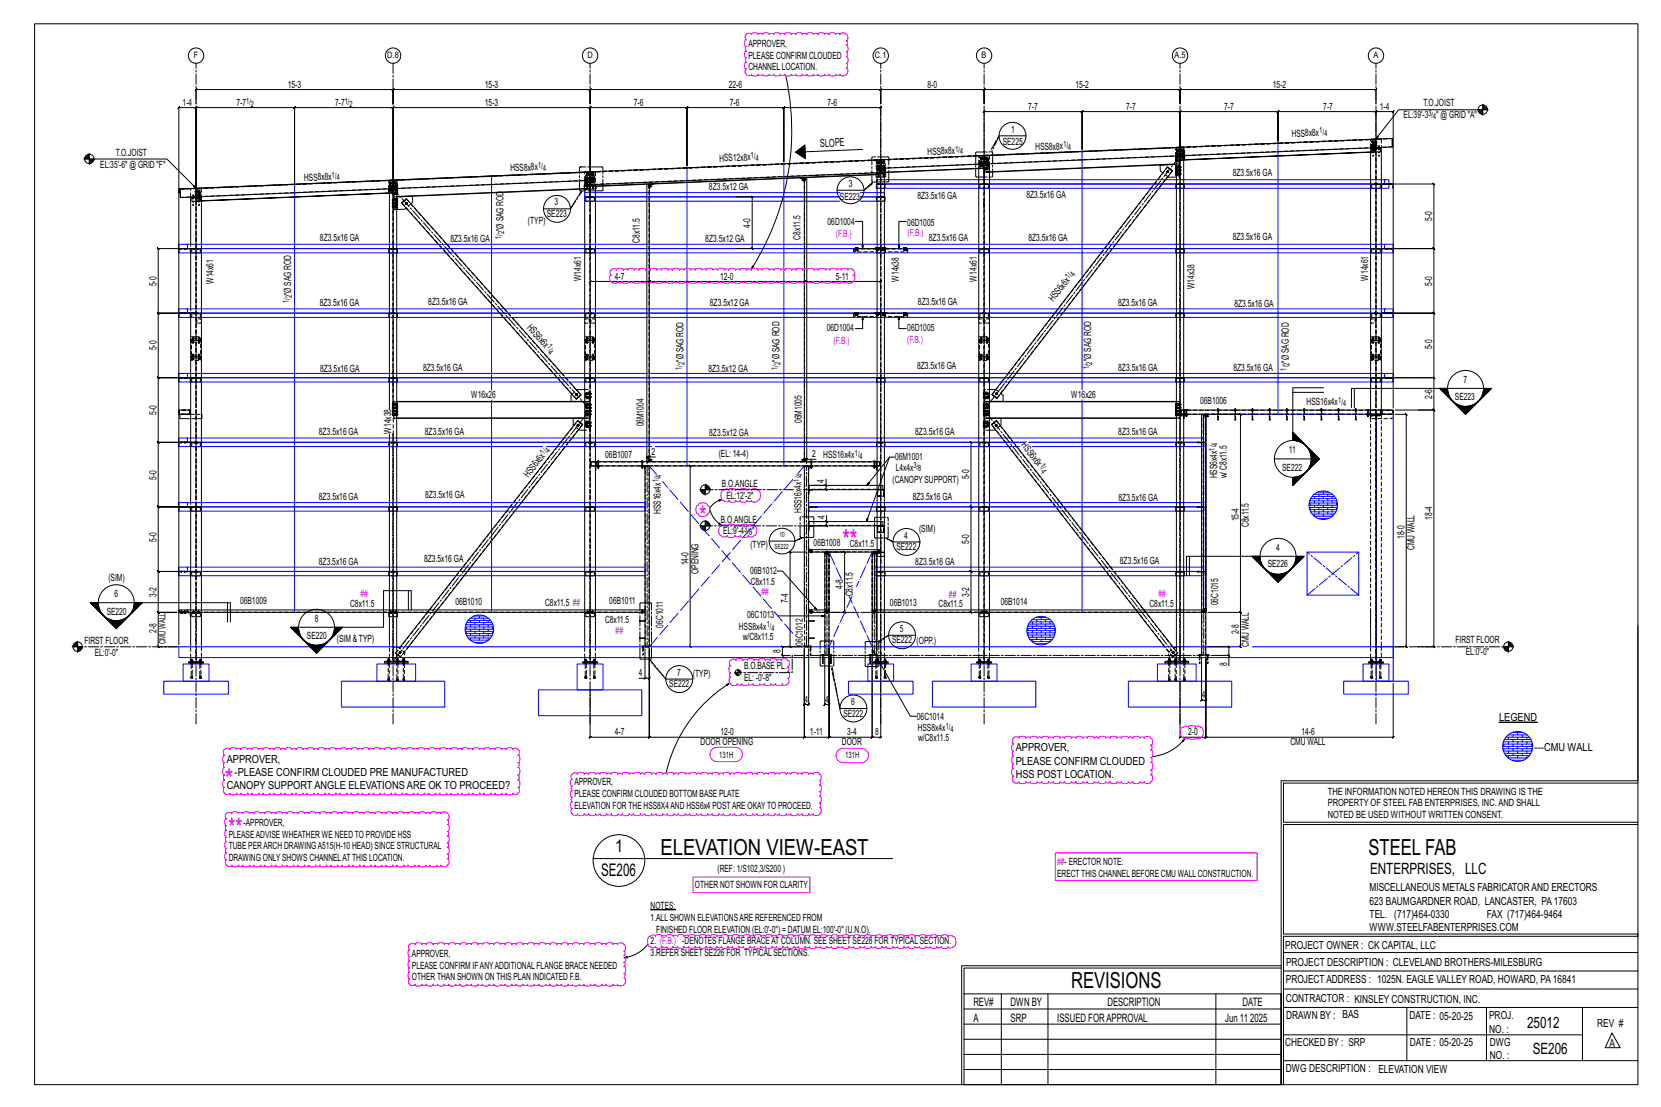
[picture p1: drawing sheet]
<svg xmlns="http://www.w3.org/2000/svg" width="914mm" height="610mm" viewBox="0 0 914 610" stroke-linecap="round" stroke-linejoin="round" font-family="sans-serif">
<defs><g id="words">
<text font-size="15.9" fill="#f0f" x="464" y="303">**</text>
<g font-size="14.7" fill="#f0f">
<text x="385" y="289">*</text>
<text x="124" y="434">*</text>
<text x="126" y="461">**</text>
</g>
<g font-size="12.2">
<text x="364" y="471">ELEVATION VIEW-EAST</text>
<text x="753" y="471">STEEL FAB</text>
<text x="590" y="544">REVISIONS</text>
</g>
<g font-size="9.6">
<text x="339" y="469">1</text>
<text x="331" y="482">SE206</text>
</g>
<g font-size="8.6">
<text x="754" y="481">ENTERPRISES, LLC</text>
<text x="841" y="566">25012</text>
<text x="844" y="580">SE206</text>
</g>
<g font-size="6.4">
<text x="536" y="554">REV#</text>
<text x="556" y="554">DWN BY</text>
<text x="610" y="554">DESCRIPTION</text>
<text x="684" y="554">DATE</text>
<text x="536" y="563">A</text>
<text x="556" y="563">SRP</text>
<text x="582" y="563">ISSUED FORAPPROVAL</text>
<text x="674" y="563">Jun 11</text>
<text x="688" y="563">2025</text>
</g>
<g font-size="6.1">
<text x="452" y="81" transform="rotate(-2 452 81)">SLOPE</text>
<text x="825" y="397">LEGEND</text>
<text x="559" y="414">APPROVER,</text>
<text x="845" y="413">---CMU WALL</text>
<text x="125" y="420">APPROVER,</text>
<text x="559" y="421">PLEASE CONFIRM CLOUDED</text>
<text x="129" y="427">-PLEASE CONFIRM CLOUDED PRE MANUFACTURED</text>
<text x="559" y="428">HSS POST LOCATION.</text>
<text x="125" y="435">CANOPY SUPPORT ANGLE ELEVATIONS ARE OK TO PROCEED?</text>
<text x="754" y="491">MISCELLANEOUS METALS FABRICATORAND ERECTORS</text>
<text x="754" y="498">623 BAUMGARDNER ROAD, LANCASTER, PA17603</text>
<text x="754" y="505">TEL. (717)464-0330</text>
<text x="819" y="505">FAX (717)464-9464</text>
<text x="754" y="513">WWW.STEELFABENTERPRISES.COM</text>
<text x="708" y="523">PROJECT OWNER : CK CAPITAL, LLC</text>
<text x="708" y="532">PROJECT DESCRIPTION : CLEVELAND BROTHERS-MILESBURG</text>
<text x="708" y="541">PROJECTADDRESS : 1025N. EAGLE VALLEY ROAD, HOWARD, PA16841</text>
<text x="708" y="552">CONTRACTOR : KINSLEY CONSTRUCTION, INC.</text>
<text x="708" y="561">DRAWN BY : BAS</text>
<text x="776" y="561">DATE : 05-20-25</text>
<text x="820" y="561">PROJ.</text>
<text x="820" y="569">NO. :</text>
<text x="879" y="566">REV #</text>
<text x="708" y="576">CHECKED BY : SRP</text>
<text x="776" y="576">DATE : 05-20-25</text>
<text x="820" y="576">DWG</text>
<text x="886" y="577">A</text>
<text x="820" y="583">NO. :</text>
<text x="708" y="590">DWG DESCRIPTION : ELEVATION VIEW</text>
</g>
<g font-size="5.5">
<text x="412" y="26">APPROVER,</text>
<text x="412" y="32">PLEASE CONFIRM CLOUDED</text>
<text x="412" y="39">CHANNELLOCATION.</text>
<text x="158" y="48">15-3</text>
<text x="267" y="48">15-3</text>
<text x="401" y="48">22-6</text>
<text x="511" y="48">8-0</text>
<text x="592" y="48">15-2</text>
<text x="701" y="48">15-2</text>
<text x="101" y="58">1-4</text>
<text x="130" y="58">7-7</text>
<text x="184" y="58">7-7</text>
<text x="267" y="58">15-3</text>
<text x="349" y="58">7-6</text>
<text x="402" y="58">7-6</text>
<text x="456" y="58">7-6</text>
<text x="784" y="59">T.O.JOIST</text>
<text x="566" y="60">7-7</text>
<text x="620" y="60">7-7</text>
<text x="674" y="60">7-7</text>
<text x="728" y="60">7-7</text>
<text x="760" y="60">1-4</text>
<text x="773" y="65">EL:39'-3</text>
<text x="791" y="65">&quot; @ GRID &quot;A&quot;</text>
<text x="557" y="73">1</text>
<text x="711" y="75" transform="rotate(-2 711 75)">HSS8x8x</text>
<text x="552" y="80">SE225</text>
<text x="570" y="83" transform="rotate(-2 570 83)">HSS8x8x</text>
<text x="64" y="86">T.O.JOIST</text>
<text x="396" y="89" transform="rotate(-2 396 89)">HSS12x8x</text>
<text x="511" y="85" transform="rotate(-2 511 85)">HSS8x8x</text>
<text x="55" y="93">EL:35'-6&quot; @ GRID &quot;F&quot;</text>
<text x="281" y="94" transform="rotate(-2 281 94)">HSS8x8x</text>
<text x="167" y="100" transform="rotate(-2 167 100)">HSS8x8x</text>
<text x="679" y="97">8Z3.5x16 GA</text>
<text x="390" y="105">8Z3.5x12 GA</text>
<text x="467" y="103">3</text>
<text x="305" y="113">3</text>
<text x="462" y="110">SE223</text>
<text x="505" y="109">8Z3.5x16 GA</text>
<text x="565" y="109">8Z3.5x16 GA</text>
<text x="301" y="119">SE223</text>
<text x="291" y="123">(TYP)</text>
<text x="413" y="125" transform="rotate(-90 413 125)">4-0</text>
<text x="456" y="124">06D1004</text>
<text x="499" y="124">06D1005</text>
<text x="788" y="122" transform="rotate(-90 788 122)">5-0</text>
<text x="277" y="127" transform="rotate(-90 277 127)">&quot;Ø SAG ROD</text>
<text x="176" y="133">8Z3.5x16 GA</text>
<text x="248" y="133">8Z3.5x16 GA</text>
<text x="352" y="134" transform="rotate(-90 352 134)">C8x11.5</text>
<text x="388" y="133">8Z3.5x12 GA</text>
<text x="441" y="132" transform="rotate(-90 441 132)">C8x11.5</text>
<text x="511" y="133">8Z3.5x16 GA</text>
<text x="566" y="133">8Z3.5x16 GA</text>
<text x="679" y="132">8Z3.5x16 GA</text>
<text x="320" y="155" transform="rotate(-90 320 155)">W14x61</text>
<text x="338" y="154">4-7</text>
<text x="396" y="154">12-0</text>
<text x="460" y="154">5-11</text>
<text x="495" y="155" transform="rotate(-90 495 155)">W14x38</text>
<text x="538" y="155" transform="rotate(-90 538 155)">W14x61</text>
<text x="753" y="155" transform="rotate(-90 753 155)">W14x61</text>
<text x="86" y="158" transform="rotate(-90 86 158)">5-0</text>
<text x="118" y="156" transform="rotate(-90 118 156)">W14x61</text>
<text x="658" y="159" transform="rotate(-90 658 159)">W14x38</text>
<text x="788" y="157" transform="rotate(-90 788 157)">5-0</text>
<text x="160" y="162" transform="rotate(-90 160 162)">&quot;Ø SAG ROD</text>
<text x="236" y="168">8Z3.5x16 GA</text>
<text x="580" y="166" transform="rotate(-52 580 166)">HS 6x6x</text>
<text x="176" y="169">8Z3.5x16 GA</text>
<text x="391" y="168">8Z3.5x12 GA</text>
<text x="505" y="168">8Z3.5x16 GA</text>
<text x="615" y="169">8Z3.5x16 GA</text>
<text x="680" y="169">8Z3.5x16 GA</text>
<text x="290" y="181" transform="rotate(48 290 181)">HS 6x6x</text>
<text x="455" y="182">06D1004</text>
<text x="499" y="182">06D1005</text>
<text x="86" y="193" transform="rotate(-90 86 193)">5-0</text>
<text x="788" y="192" transform="rotate(-90 788 192)">5-0</text>
<text x="376" y="199" transform="rotate(-90 376 199)">&quot;Ø SAG ROD</text>
<text x="429" y="199" transform="rotate(-90 429 199)">&quot;Ø SAG ROD</text>
<text x="505" y="203">8Z3.5x16 GA</text>
<text x="601" y="199" transform="rotate(-90 601 199)">&quot;Ø SAG ROD</text>
<text x="710" y="200" transform="rotate(-90 710 200)">&quot;Ø SAG ROD</text>
<text x="176" y="205">8Z3.5x16 GA</text>
<text x="233" y="204">8Z3.5x16 GA</text>
<text x="390" y="205">8Z3.5x12 GA</text>
<text x="616" y="204">8Z3.5x16 GA</text>
<text x="679" y="205">8Z3.5x16 GA</text>
<text x="806" y="211">7</text>
<text x="259" y="219">W16x26</text>
<text x="590" y="219">W16x26</text>
<text x="788" y="220" transform="rotate(-90 788 220)">2-6</text>
<text x="801" y="220">SE223</text>
<text x="661" y="223">06B1006</text>
<text x="719" y="223">HSS16x4x</text>
<text x="86" y="228" transform="rotate(-90 86 228)">5-0</text>
<text x="441" y="233" transform="rotate(-90 441 233)">06M1005</text>
<text x="176" y="240">8Z3.5x16 GA</text>
<text x="215" y="239" transform="rotate(-90 215 239)">W14x38</text>
<text x="234" y="240">8Z3.5x16 GA</text>
<text x="354" y="235" transform="rotate(-90 354 235)">06M1004</text>
<text x="390" y="240">8Z3.5x12 GA</text>
<text x="504" y="240">8Z3.5x16 GA</text>
<text x="616" y="240">8Z3.5x16 GA</text>
<text x="562" y="245" transform="rotate(52 562 245)">HS 6x6x</text>
<text x="359" y="251">2</text>
<text x="396" y="252">(EL: 14-4)</text>
<text x="447" y="252">2</text>
<text x="710" y="250">11</text>
<text x="333" y="252">06B1007</text>
<text x="453" y="252">HSS16x4x</text>
<text x="493" y="254">06M1001</text>
<text x="291" y="263" transform="rotate(-52 291 263)">HS 6x6x</text>
<text x="493" y="259">L4x4x</text>
<text x="670" y="263" transform="rotate(-90 670 263)">HSS6x4x</text>
<text x="675" y="263" transform="rotate(-90 675 263)">w/ C8x11.5</text>
<text x="706" y="259">SE222</text>
<text x="86" y="264" transform="rotate(-90 86 264)">5-0</text>
<text x="397" y="268">B.O.ANGLE</text>
<text x="454" y="266" transform="rotate(-90 454 266)">4</text>
<text x="491" y="266">(CANOPYSUPPORT)</text>
<text x="534" y="264" transform="rotate(-90 534 264)">5-0</text>
<text x="176" y="275">8Z3.5x16 GA</text>
<text x="234" y="274">8Z3.5x16 GA</text>
<text x="400" y="275">EL:12'-2&quot;</text>
<text x="502" y="275">8Z3.5x16 GA</text>
<text x="616" y="276">8Z3.5x16 GA</text>
<text x="364" y="283" transform="rotate(-90 364 283)">HSS16x4x</text>
<text x="397" y="288">B.O.ANGLE</text>
<text x="441" y="283" transform="rotate(-90 441 283)">HSS16x4x</text>
<text x="454" y="286" transform="rotate(-90 454 286)">4</text>
<text x="682" y="287" transform="rotate(-90 682 287)">15-4</text>
<text x="788" y="286" transform="rotate(-90 788 286)">18-4</text>
<text x="506" y="293">(SIM)</text>
<text x="687" y="290" transform="rotate(-90 687 290)">C8x11.5</text>
<text x="86" y="298" transform="rotate(-90 86 298)">5-0</text>
<text x="398" y="294">EL:9'-4</text>
<text x="414" y="294">&quot;</text>
<text x="498" y="297">4</text>
<text x="534" y="300" transform="rotate(-90 534 300)">5-0</text>
<text x="773" y="297" transform="rotate(-90 773 297)">18-0</text>
<text x="413" y="302">(TYP)</text>
<text x="448" y="301">06B1008</text>
<text x="468" y="301">C8x11.5</text>
<text x="493" y="303">SE222</text>
<text x="702" y="303">4</text>
<text x="779" y="303" transform="rotate(-90 779 303)">CMU WALL</text>
<text x="176" y="311">8Z3.5x16 GA</text>
<text x="233" y="310">8Z3.5x16 GA</text>
<text x="379" y="311" transform="rotate(-90 379 311)">14-0</text>
<text x="504" y="311">8Z3.5x16 GA</text>
<text x="617" y="311">8Z3.5x16 GA</text>
<text x="384" y="316" transform="rotate(-90 384 316)">OPENING</text>
<text x="413" y="316">06B1012</text>
<text x="698" y="312">SE226</text>
<text x="60" y="320">(SIM)</text>
<text x="413" y="322">C8x11.5</text>
<text x="63" y="329">6</text>
<text x="86" y="329" transform="rotate(-90 86 329)">3-2</text>
<text x="464" y="324" transform="rotate(-90 464 324)">4-8</text>
<text x="470" y="328" transform="rotate(-90 470 328)">C8x11.5</text>
<text x="534" y="329" transform="rotate(-90 534 329)">3-2</text>
<text x="132" y="332">06B1009</text>
<text x="193" y="334">C8x11.5</text>
<text x="251" y="333">06B1010</text>
<text x="300" y="334">C8x11.5 ##</text>
<text x="335" y="333">06B1011</text>
<text x="434" y="332" transform="rotate(-90 434 332)">7-4</text>
<text x="490" y="334">06B1013</text>
<text x="517" y="334">C8x11.5</text>
<text x="551" y="333">06B1014</text>
<text x="633" y="334">C8x11.5</text>
<text x="671" y="333" transform="rotate(-90 671 333)">06C1015</text>
<text x="59" y="338">SE220</text>
<text x="411" y="341">06C1013</text>
<text x="173" y="343">8</text>
<text x="333" y="343">C8x11.5</text>
<text x="365" y="346" transform="rotate(-90 365 346)">06C1011</text>
<text x="407" y="347">HSS8x4x</text>
<text x="86" y="349" transform="rotate(-90 86 349)">2-8</text>
<text x="169" y="352">SE220</text>
<text x="185" y="354">(SIM &amp;TYP)</text>
<text x="409" y="353">w/C8x11.5</text>
<text x="495" y="348">5</text>
<text x="682" y="349" transform="rotate(-90 682 349)">2-8</text>
<text x="46" y="355">FIRST FLOOR</text>
<text x="430" y="359" transform="rotate(-90 430 359)">8</text>
<text x="442" y="356" transform="rotate(-90 442 356)">06C1012</text>
<text x="491" y="354">SE222 (OPP.)</text>
<text x="687" y="356" transform="rotate(-90 687 356)">CMU WALL</text>
<text x="801" y="354">FIRST FLOOR</text>
<text x="52" y="361">EL:0'-0&quot;</text>
<text x="807" y="361">EL:0'-0&quot;</text>
<text x="410" y="369">B.O.BASE PL.</text>
<text x="676" y="367" transform="rotate(-90 676 367)">8</text>
<text x="352" y="373">4</text>
<text x="373" y="372">7</text>
<text x="381" y="373">(TYP)</text>
<text x="410" y="375">EL: -0'-8&quot;</text>
<text x="368" y="378">SE222</text>
<text x="443" y="387">4</text>
<text x="454" y="387">4</text>
<text x="469" y="388">6</text>
<text x="662" y="385">4</text>
<text x="464" y="395">SE222</text>
<text x="505" y="397">06C1014</text>
<text x="338" y="405">4-7</text>
<text x="397" y="405">12-0</text>
<text x="446" y="405">1-11</text>
<text x="466" y="405">3-4</text>
<text x="482" y="405">8</text>
<text x="505" y="402">HSS8x4x</text>
<text x="506" y="408">w/C8x11.5</text>
<text x="654" y="405">2-0</text>
<text x="716" y="405">14-6</text>
<text x="386" y="411">DOOR OPENING</text>
<text x="464" y="411">DOOR</text>
<text x="710" y="411">CMU WALL</text>
<text x="316" y="433">APPROVER,</text>
<text x="731" y="438">THE INFORMATION NOTED HEREON THIS DRAWING IS THE</text>
<text x="316" y="439">PLEASE CONFIRM CLOUDED BOTTOM BASE PLATE</text>
<text x="316" y="446">ELEVATION FOR THE HSS8X4AND HSS6x4 POSTARE OKAYTO PROCEED.</text>
<text x="731" y="444">PROPERTY OF STEEL FAB ENTERPRISES, INC.AND SHALL</text>
<text x="134" y="455">-APPROVER,</text>
<text x="731" y="451">NOTED BE USED WITHOUT WRITTEN CONSENT.</text>
<text x="126" y="461">PLEASEADVISE WHEATHER WE NEED TO PROVIDE HSS</text>
<text x="126" y="468">TUBE PERARCH DRAWINGA515(H-10 HEAD) SINCE STRUCTURAL</text>
<text x="126" y="474">DRAWING ONLYSHOWS CHANNELATTHIS LOCATION.</text>
<text x="395" y="480">(REF: 1/S102,3/S200 )</text>
<text x="582" y="483">ERECTTHIS CHANNELBEFORE CMU WALLCONSTRUCTION.</text>
<text x="383" y="489">OTHER NOT SHOWN FOR CLARITY</text>
<text x="358" y="501">NOTES:</text>
<text x="358" y="507">1.ALLSHOWN ELEVATIONSARE REFERENCED FROM</text>
<text x="361" y="514">FINISHED FLOOR ELEVATION (EL:0'-0&quot;) = DATUM EL:100'-0&quot; (U.N.O).</text>
<text x="358" y="520">2. (F.B.) -DENOTES FLANGE BRACEAT COLUMN. SEE SHEET SE228 FOR TYPICALSECTION.</text>
<text x="227" y="527">APPROVER,</text>
<text x="358" y="527">3.REFER SHEET SE226 FOR TYPICALSECTIONS.</text>
<text x="227" y="533">PLEASE CONFIRM IFANYADDITIONALFLANGE BRACE NEEDED</text>
<text x="227" y="540">OTHER THAN SHOWN ON THIS PLAN INDICATED F.B.</text>
</g>
<g font-size="5.5" fill="#f0f">
<text x="460" y="131">(F.B.)</text>
<text x="500" y="130">(F.B.)</text>
<text x="459" y="190">(F.B.)</text>
<text x="499" y="189">(F.B.)</text>
<text x="198" y="329">##</text>
<text x="419" y="328">##</text>
<text x="522" y="329">##</text>
<text x="638" y="329">##</text>
<text x="339" y="349">##</text>
<text x="582" y="476">##- ERECTOR NOTE:</text>
</g>
<g font-size="4.9">
<text x="107" y="32">F</text>
<text x="213" y="32">D.8</text>
<text x="323" y="32">D</text>
<text x="482" y="32">C.1</text>
<text x="540" y="32">B</text>
<text x="647" y="32">A.5</text>
<text x="756" y="32">A</text>
<text x="91" y="355" transform="rotate(-90 91 355)">CMU WALL</text>
<text x="396" y="417">131H</text>
<text x="465" y="418">131H</text>
</g>
<g font-size="4.7">
<text x="136" y="57">1/</text>
<text x="138" y="59">2</text>
<text x="190" y="57">1/</text>
<text x="192" y="59">2</text>
<text x="786" y="64">3/</text>
<text x="789" y="66">4</text>
<text x="726" y="73" transform="rotate(-2 726 73)">1/</text>
<text x="729" y="75" transform="rotate(-2 729 75)">4</text>
<text x="526" y="83" transform="rotate(-2 526 83)">1/</text>
<text x="585" y="81" transform="rotate(-2 585 81)">1/</text>
<text x="588" y="82" transform="rotate(-2 588 82)">4</text>
<text x="413" y="87" transform="rotate(-2 413 87)">1/</text>
<text x="416" y="89" transform="rotate(-2 416 89)">4</text>
<text x="529" y="85" transform="rotate(-2 529 85)">4</text>
<text x="296" y="92" transform="rotate(-2 296 92)">1/</text>
<text x="299" y="94" transform="rotate(-2 299 94)">4</text>
<text x="183" y="98" transform="rotate(-2 183 98)">1/</text>
<text x="185" y="99" transform="rotate(-2 185 99)">4</text>
<text x="276" y="132" transform="rotate(-90 276 132)">1/</text>
<text x="278" y="129" transform="rotate(-90 278 129)">2</text>
<text x="588" y="154" transform="rotate(-52 588 154)">1/</text>
<text x="591" y="152" transform="rotate(-52 591 152)">4</text>
<text x="159" y="167" transform="rotate(-90 159 167)">1/</text>
<text x="161" y="164" transform="rotate(-90 161 164)">2</text>
<text x="301" y="191" transform="rotate(48 301 191)">1/</text>
<text x="301" y="194" transform="rotate(48 301 194)">4</text>
<text x="375" y="204" transform="rotate(-90 375 204)">1/</text>
<text x="377" y="201" transform="rotate(-90 377 201)">2</text>
<text x="428" y="204" transform="rotate(-90 428 204)">1/</text>
<text x="430" y="201" transform="rotate(-90 430 201)">2</text>
<text x="600" y="203" transform="rotate(-90 600 203)">1/</text>
<text x="601" y="201" transform="rotate(-90 601 201)">2</text>
<text x="710" y="201" transform="rotate(-90 710 201)">2</text>
<text x="708" y="204" transform="rotate(-90 708 204)">1/</text>
<text x="737" y="222">1/</text>
<text x="739" y="224">4</text>
<text x="670" y="245" transform="rotate(-90 670 245)">4</text>
<text x="299" y="250" transform="rotate(-52 299 250)">1/</text>
<text x="302" y="249" transform="rotate(-52 302 249)">4</text>
<text x="471" y="251">1/</text>
<text x="669" y="248" transform="rotate(-90 669 248)">1/</text>
<text x="473" y="253">4</text>
<text x="503" y="258">3/</text>
<text x="572" y="257" transform="rotate(52 572 257)">1/</text>
<text x="364" y="263" transform="rotate(-90 364 263)">4</text>
<text x="442" y="263" transform="rotate(-90 442 263)">4</text>
<text x="506" y="260">8</text>
<text x="573" y="260" transform="rotate(52 573 260)">4</text>
<text x="363" y="266" transform="rotate(-90 363 266)">1/</text>
<text x="440" y="265" transform="rotate(-90 440 265)">1/</text>
<text x="410" y="293">3/</text>
<text x="412" y="295">8</text>
<text x="422" y="346">1/</text>
<text x="425" y="347">4</text>
<text x="521" y="401">1/</text>
<text x="523" y="403">4</text>
</g>
<g font-size="3.9">
<text x="429" y="296">10</text>
<text x="426" y="302">SE222</text>
</g>
</g></defs>
<path d="M825 398h21zM358 501h14z" fill="#000" stroke="#000" stroke-width=".55"/>
<g fill="none" stroke="#000" stroke-width=".55">
<path d="M19 13h883v584h-883zM108 57v-8l-1 1 1-1h108v1l1-1h-1v8v-8v1l1-1h-1h109l-1 1 1-1v8v-8l-1 1 1-1h160l-1 1 1-1v8v-8l-1 1 1-1h57l-1 1 1-1v8v-8l-1 1 1-1h108l-1 1 1-1v8v-8l-1 1 1-1h107v1l1-1h-1v8M433 41a142 142 0 0 1-19 107M816 59l2 1M816 59l1 1M816 58l3 2M816 60h1M816 57v6M817 58l2 2M550 75h15M757 65v-4v1l1-1h-1h10l-1 1 1-1v164M766 76l1 5z"/>
<path d="M814 61l2 2M814 60l2 3M814 60l2 2M815 60l1 2M816 60v1M819 60h-49l-13 17 1-2h1l-2 2v-16h1l-1 1v-1h-53l-1 1 1-1v17v-17l-1 1 1-1h-54l-1 1 1-1v20v-20l-1 1 1-1h-54l-1 1 1-1v21v-21l-1 1 1-1h-54l-1 1 1-1v25M46 88h46l16 16M49 85l-2 2M49 86l-1 2M49 86l-2 2M49 87v1M49 85l-2 3"/>
<path d="M49 85v6M50 88h-1M50 88l-1 1M51 88l-2 1M52 88l-3 2M52 88l-2 2M216 99v5zM217 99v5zM217 99l-112 5M217 99v5l108-5M217 99l108-4v4M322 100v2"/>
<path d="M322 99h3v3h-3zM324 100h.1M325 95v4zM325 95v7zM328 95l-111 4M440 98h3v2l-1-2zM442 99h-1h1M442 99h.1M442 99h1zM443 99h.1M443 80l-5 4 5 3M443 81l-4 3 4 3"/>
<path d="M443 81l-4 3 4 2M443 82l-3 2 3 2M443 82l-3 2 3 1M443 82l-2 2 2 1M443 83l-2 1h2M443 83l-2 1h2h-1l1-1M443 84h.1M475 82l-37 2 5-4v7l-5-3M482 96v2h2M482 96l-154 6M482 96l-154 7M483 95h.1"/>
<path d="M483 98v1M484 96v1zM484 97v1v-1M485 88v7zM485 88l-160 7v7l160-7M485 88v7M485 95h3l-6 1 3-1M485 88v-29l-1 1 1-1h-53l-1 1 1-1v30v-30l-1 1 1-1h-54h1l-1 1v-1v32v-32h1l-1 1v-1h-53l-1 1 1-1v36v-36l-1 1 1-1h-109h1l-1 1v-1v40v-40h1l-1 1v-1h-54h1l-1 1v-1v43v-43h1l-1 1v-1h-54l-1 1 1-1v45v-45l-1 1 1-1h-10h1l-1 1v-1v296M485 88v5zM485 88h.1M485 88l56-2v4l-56 3zM486 95v2z"/>
<path d="M486 97h.1M486 97l-2 1M487 93h.1M487 97v2M487 93h-2v2l54-2M487 93v2M488 95v2h-2M539 90v9M539 93l-52 2M541 86l1 4zM542 90l2 1h-5l2-1M542 86v4z"/>
<path d="M542 86h-3M543 91h.1M544 91v2h-5v-2M545 95l103-5-9 1v3l1 1M545 90v9M637 99l6-7 2 2-3 5M643 94v1zM643 92l2 2zM643 97h5M647 86v3h1M647 86h5zM648 91h-1v6h1"/>
<path d="M648 88v11M648 90l-103 5M648 92h.1M648 94h.1M648 96h.1M648 87h.1M649 81v5zM649 81v5l-107 4v-4M649 81l-107 5M650 81v5zM650 81h-1M650 86h.1"/>
<path d="M652 86v2h-5v-2M652 88v11M755 84l-103 4 103-4M755 81v18M755 81l5 1zM757 82h.1M758 82h.1M760 82v2h-5v-2M760 81v18M766 81v-5l-116 5v5l116-5M99 104h4h-4l-1 2zM99 104v2"/>
<path d="M99 104h.1M99 104v5v-5M99 104l117-5v5l-117 5zM103 104h.1M105 109v26M106 111h.1M108 109h.1M109 109h.1M110 109h.1M110 108l-4 1M110 109v2h-4v-2M111 111l103-5-103 5"/>
<path d="M111 108v27M214 106v29M214 105v-1h5v3h-1M214 106h.1M214 105h.1M215 104h.1M216 104h.1M217 104h-1M217 104h.1M218 104h.1M218 106h.1M218 110h.1"/>
<path d="M218 112h.1M218 114h.1M218 109h1v6h-1M218 106v29M219 104v2h-5v-2M221 112l3-2zM223 112h.1M223 112h1M224 112h.1M224 115h-1h-5M299 115h15M322 102h6z"/>
<path d="M322 102v2h1M322 104l-104 4M322 104l-104 4h9v3l-1 1M322 104v31M322 111h5M323 102v1zM323 103v1v-1M323 102h.1M324 102h.1M325 102h.1M326 102l1 1zM326 103v1l1-1"/>
<path d="M326 104h-3M328 104v2M328 111v24M328 102v2h-1M356 106v-4h1v4M356 111v24M357 111v24M358 102v1zM358 102v1M358 103h.1M358 102h.1M358 102h1l-1 1"/>
<path d="M360 101l-2 1-1 2 1-3M405 108h9l1 1-1-1v29v-1l1 1h-1h-9M443 106v-8h1v8M443 111v24M444 111v24M461 105h15M482 104h5M483 104v2M483 111v24M487 108v1M487 104v2M487 111v24"/>
<path d="M487 109v2h-5M539 104v31M539 104h5M545 104v31M634 104l-24 31M638 104l-24 31M647 104h5M648 104v31M652 104v31M755 104v31M755 104h5M761 104l-1 31"/>
<path d="M761 101h28l1 1-1-1v36v-1l1 1h-1h-28h28v-1l1 1h-1v35l1 1-1-1h-28h28l1 1-1-1v36l1 1-1-1h-28M765 101h1l-1 1M105 139v31M106 139h4M107 137h-20v-1l1 1h-1v35l1 1-1-1h20h-20l1 1-1-1v36l1 1-1-1h20h-20l1 1-1-1v36v-1l1 1h-1h20M111 139v31M214 139h5M214 139v31M218 139v31M241 135l-20-23 3-2 22 25M246 139l27 31M250 139l28 31"/>
<path d="M322 139v31M322 139h5M328 139v31M356 139v31M357 139v31M443 139v31M444 139v31M471 137h.1M471 122h4v15M472 137h.1M483 139v31M487 139v31"/>
<path d="M487 139h-5M497 137h.1M497 137h1M498 137h.1M498 137h1M499 137h.1M499 122h-4v15M539 139v31M539 139h5M545 139v31M606 139l-24 31M611 139l-24 31"/>
<path d="M647 139h5M648 139v31M652 139v31M755 139v31M755 139h5M761 139l-1 31M325 155h-1l1-1zM325 155h32l1-1-1 1 1-1-1 1h86h-1l1-1-1 1 1-1v1h42h-1l1-1v1M414 146l1 1-1 1zM105 175v31M106 175h4M111 175v31"/>
<path d="M214 175h5M214 175v31M218 175v31M277 175l28 31M282 175l27 31M322 175v31M322 175h5M328 175v31M356 175v31M357 175v31M443 175v31M444 175v31"/>
<path d="M471 172h.1M472 172h.1M475 174v7h-4M483 175v31M487 175v31M487 175h-5M495 174v7h4M497 172h.1M497 172h1M498 172h.1M498 172h1M499 172h.1"/>
<path d="M539 175v31M539 175h5M545 175v31M579 175l-24 31M583 175l-24 31M647 175h5M648 175v31M652 175v31M755 175v31M755 175h5M761 175l-1 31M105 210v31"/>
<path d="M106 210h4M111 210v31M214 210h5M214 210v15M218 210v31M309 210l8 10 3-3-6-7M315 217l-1 1v3h8h-104M317 217h.1M317 218h.1M317 217v1M317 220l3-3zM317 217l1 1"/>
<path d="M318 217h.1M322 215h-5M322 210v31M322 210h5M328 210v31M356 210v31M357 210v31M443 210v31M444 210v31M483 210v31M487 210v31M487 210h-5"/>
<path d="M539 210v31M539 210h5M545 210v31M545 215h3M546 217l3 2zM548 217h1zM551 217l1 1v3h-7h103M551 210l-5 7 3 2 7-9M647 210h5M648 210v31M652 210v16M712 216h17"/>
<path d="M729 214h-17v24M746 214v10M755 210v16M755 210h5M761 210l-1 16M762 208h27l1 1-1-1v18v-1l1 1h-1h-21M793 214l14 14 14-14-14 14zM793 214l14 14 14-14M793 214l6 6M793 214l5 5M794 214l4 4M794 214l3 3"/>
<path d="M795 214l2 3M795 214l2 2M796 214l1 1M797 214h.1M797 214h-5l15 14 14-14h-4M816 218l4-4-4 4M817 214h-73v10M817 214h.1M818 214l-1 1M818 214l-1 2M819 214l-3 2M819 214l-3 3"/>
<path d="M820 214l-4 3M820 214l-5 5M821 214l-6 6M98 226h7v2h-7zM105 228h-6v3h6M111 228v3M214 239v2M218 228h.1M218 227h.1M218 226l1 1M218 225h.1M218 224v1"/>
<path d="M218 223h.1M218 230h104h-6v4M218 222h1v7h-1M218 230h104M218 221h104M218 228h1M218 225h1M218 223h1M218 226h.1M219 228h.1M219 226h.1M219 224v1"/>
<path d="M219 223h.1M318 234h1zM318 232l3 2zM319 237h3M545 230h103M545 221h103M546 234l3-2zM546 234l6 7M546 234h.1M548 234h.1M548 237h-3M548 234v1"/>
<path d="M548 234h1v1M548 234h1M549 234h-1M549 232l-3 2M549 232l7 9M549 234h.1M551 235h-1M647 223h1M647 225h1M647 228h1M647 224l1 1M647 226h1"/>
<path d="M648 222h-1v7h1M648 230h-103h6v4M648 223h.1M648 224v1M648 226v1M648 226h-1M648 228h.1M648 223h-1M648 225h-1M648 225h.1M648 227h-1M648 227h.1"/>
<path d="M648 226h.1M648 228h-1M650 226v2zM650 226h110v2v-2v2h-110zM652 228h2h-2v3zM652 228v13M653 228h.1M653 226h.1M653 228v2v-1M653 229h.1M653 228v1M653 228h1"/>
<path d="M653 226h1M654 228h.1M654 226h-1M654 226h.1M663 228h-2h2h-2v13M667 228h16h-1l1 1v-1v109h-1l1 1v-1h-18M670 226l1-1v1M670 225h1M671 226h.1M671 225v1M680 226v-1v1M680 225h.1"/>
<path d="M680 226h.1M680 225v1M689 226v-1l1 1M689 225h1M689 226h1M689 225l1 1M699 226h.1M699 225h.1M699 225v1M708 226v-1l1 1M708 225h1M708 226h1"/>
<path d="M708 225l1 1M712 238l14 15-14 14v-4M712 240l3 3M712 238l14 15-14 14 14-14zM712 239l4 4M712 238v4M712 239l6 5M718 226h.1M718 225h.1M718 225v1M727 226v-1l1 1M727 225h1"/>
<path d="M727 226h1M727 225l1 1M737 226v-1v1M737 226h.1M737 225v1M746 226h.1M746 225h1M746 225l1 1M753 226h.1M761 228h.1M761 226h6v2h-6zM761 226v2"/>
<path d="M768 228h6l1 1-1-1v128l1 1-1-1h-6M781 226h8v-1l1 1h-1v130l1 1-1-1h-8M802 222l5 6 5-6M802 223l5 4M803 223l4 4 4-4M803 223l4 4 3-4M804 223l3 3M804 223l3 3 3-3M805 224l2 2 2-2M805 224l2 1 2-1M805 224l2 1 1-1M806 224l1 1 1-1"/>
<path d="M806 224h1h1M806 224h1M807 224h.1M809 223l-2 3M811 223l-4 4M104 244h-17v-1l1 1h-1v35l1 1-1-1h20h-20l1 1-1-1v36v-1l1 1h-1h20h-20v-1l1 1h-1v22l1 1-1-1h10h-10l1 1-1-1v19l1 1-1-1h10M105 246v31M106 246h4M111 246v31M214 246h5M214 246v31M218 246v31"/>
<path d="M307 246l-24 31M310 241l8-9 3 2-6 7M311 246l-24 31M322 246v31M322 246h5M325 254v3zM325 254h159l1 3v-3l-1 3h-159zM328 257h2h-2v2zM328 246v8M328 257v20M329 257h1zM329 254h.1"/>
<path d="M329 257h.1M329 254h1zM329 257v1M329 258h.1M329 257h1M330 257l-1 1M330 254h.1M330 254h-1h1M330 257h.1M353 257h2v1v-1zM353 257h1zM353 254h.1"/>
<path d="M353 257h1M353 254h1M353 254h1zM353 257l1 1M353 258h1M354 257h.1M354 257v1M354 254h.1M355 257h2v99h-2v-99h2zM356 246v8h1v-8M357 252l1-1zM357 252l1 2h2h-3z"/>
<path d="M357 252h-1l1-1-1 1v3M358 253v1zM358 253h.1M358 253v1M358 253h1h-1M361 252h-4v1M380 257l-1-1 1 1v99M440 254h3v-2v2zM442 253h-1h1M442 253h.1M442 253h1M443 253v1z"/>
<path d="M443 253h-1l1 1M443 253h.1M443 257h2zM443 246v8h1v-8M444 253h-1v-1l-1 1h1v1M444 252l-1 1zM445 257h3h-2l-1 1zM446 257h1zM446 254h.1M446 257h1M446 254h1M446 254h1z"/>
<path d="M446 257l1 1M446 258h1M447 254h.1M447 257h.1M447 257v1M449 253h-5v2M480 257h3v2v-2zM481 257h1zM481 254h.1M481 257h.1M481 254h1zM481 257l1 1"/>
<path d="M481 254h1M481 258h1M481 257h1M482 257v1M482 254h.1M483 246v8M483 257v10M487 246v31M487 246h-5M490 252l-13 35M493 252h-3l-13 15M535 244l-1-1 1 1v35h-1l1 1-1-1 1 1v-1v36l-1-1 1 1-1-1 1 1v22"/>
<path d="M539 246v31M539 246h5M545 246v31M555 246l24 31M560 246l24 31M647 246h5M648 246v31M652 246v31M661 246v31M663 244v-16h1v109h-1v-20M663 246v33M712 241l2 2"/>
<path d="M712 240l2 3M712 242l1 1M712 242v1M712 241l1 2M716 244l-4-5 5 5M720 247l6 6-6 5M721 248l4 5-4 4M721 249l4 4M721 249l4 4-4 3M721 250l3 3-3 3M721 250l3 3-3 2M722 250l2 3-2 2"/>
<path d="M722 251l2 2-2 2M722 251l1 2-1 1M722 251l1 2M722 252l1 1-1 1M722 252l1 1h-1M722 252v1M722 253h-20M723 253l-1 1M725 253l-4 4M726 253l-14 14M385 270h6M386 270l2 2"/>
<path d="M386 270l2 1M387 270l1 1M388 270h.1M388 268l2 2M388 268l1 2M388 267l3 3M388 269l1 1M388 267v6M389 267l2 2M396 275h1l-1 1zM397 275a9 9 0 0 0-6 6 15 15 0 0 0 6 8M445 270h3h-3v2z"/>
<path d="M445 267h41v3h-41zM454 267l1 1zM455 264v3h-8M455 267v3l-1-1 1 1h-6M483 270v7M483 270h4v3h-4zM712 263h.1M712 263v1M713 263l-1 1M713 263l-1 1 1-1M714 263l-2 2M714 262l-2 3"/>
<path d="M715 262l-3 3M715 262l-3 4M716 262l-4 4M717 261l-5 6M718 261l-6 6M105 281v31M106 281h4M111 281v31M214 281h5M214 282v30M218 282v30M279 281l-24 31"/>
<path d="M283 281l-24 31M322 281v31M322 281h5M328 281v31M385 290h6M386 290l2 2M386 290l2 1M387 290l1 1M388 290h.1M388 288l2 2M388 288l1 2M388 287l3 3"/>
<path d="M388 289l1 1M388 287v6M389 287l2 2M396 288l1 1h-1zM423 298h15M445 290h3h-3v2zM445 281h.1M445 287h41v3h-41zM455 287l1 1zM455 284v3h-8M455 287v3v-1l1 1h-1h-6M482 281h5"/>
<path d="M483 282v5M483 290v13M483 290h4v3h-4zM487 282v22M492 298h14M539 281v31M539 281h5M545 281v31M583 281l24 31M587 281l24 31M647 281h5M648 282v30"/>
<path d="M652 282v30M661 281v31M663 281v34M105 317v19M106 317h4M111 317v19M214 317h5M214 317v19M218 317v19M251 317l-15 19M256 317l-15 19M322 317v19"/>
<path d="M322 317h5M328 317v19M428 314h3l19 22M444 304h-9h-1l1 1v-1v52M445 303h40v1h-40zM445 304v-2v2M446 304h.1M446 303h1M447 304h-1M447 304h.1M455 304h1zM455 304h.1"/>
<path d="M455 304h1v33h-1zM455 305v-1h-1h1h-1v32M456 304h.1M456 304h-1h1M456 304h9h-1l1 1v-1v33h-1l1 1v-1h-8M480 304h2h-2M481 304h1zM481 304h.1M481 304h1M481 315v-11h-1v33h1v-20M481 304h1h-1h1v8M482 305h-1"/>
<path d="M482 304l-1 1M483 304v8M483 317v19M483 304h4zM483 304v2h4v-2M483 304h.1M483 304v1M483 304h1zM483 305h1M484 304v1M484 304h.1M487 306v6"/>
<path d="M487 317v19M487 317h-5v19M539 317v19M539 317h5M545 317v19M611 317l14 19M615 317l15 19M647 317h5M648 317v19M652 317v19M655 306v11M661 317v19"/>
<path d="M689 306l15 15 14-15h-4M689 306l15 14 14-14-14 15M690 306l14 14 14-14M690 306l6 6M690 306l5 5M690 306l5 4M691 306l3 4M691 306l3 3M692 306l2 3M692 306l2 2M693 306l1 1M694 306v1"/>
<path d="M698 315l6 5 5-5M699 315l5 5 4-5M699 315l5 4 4-4M700 316l4 3 3-3M701 316l3 3M701 316l3 2 2-2M702 316l2 2 2-2M702 316l2 2M702 316l2 2 1-2M702 316l2 1M703 316l1 1v-1M703 316l1 1"/>
<path d="M703 316h1M704 316v1M705 316l-1 1M706 316l-2 3M713 308l2-2-2 2M713 306h-60v11M714 306l-1 1M715 306l-2 2M716 306l-3 3M716 306l-3 4M717 306l-4 4M717 306l-5 5"/>
<path d="M717 306l-5 6M50 332l14 14 14-14-14 14zM50 332l14 14 14-14M50 332l6 6M50 332l6 5M51 332l4 3M52 332l3 3M52 332l2 3M52 332l2 2M53 332l1 1M54 332h.1M54 332h20"/>
<path d="M55 336l-4-4 4 4M74 332h4l-14 14-14-14h4M74 332h53v10M74 332h.1M75 332l-1 1M75 332l-1 2M76 332l-2 2M76 332l-3 3M77 332l-4 3M77 332l-4 4M77 332l-4 5M78 332h.1"/>
<path d="M78 332l-6 6M99 336h117v1h-117zM99 336h-1l1 1M99 337h6v3v-3zM100 338h.1M100 337v1M101 338h.1M101 338h1M102 338h.1M102 337v1M105 337v19M106 337h4z"/>
<path d="M106 337v3h4v-3M106 338h.1M106 337v1M106 337h1M106 338h1M107 337v1M107 338h.1M109 338h.1M109 337h.1M109 337v1M109 337l1 1M110 337v1"/>
<path d="M110 338h-1M111 337v19M125 332v10M214 337h5zM214 337v3h5v-3M214 340v16M215 338h.1M215 337h.1M215 337v1M217 336h108v1h-108zM217 338h.1M217 338h1"/>
<path d="M218 338h.1M217 337l1 1M218 340v16M225 325v11M226 336v-11h-15v20h-23l-5 5M235 337l-15 19M240 337l-15 19M322 337v19M322 337h5zM322 337v3h5v-3M323 338h.1M323 337v1"/>
<path d="M323 338h1M324 338h.1M325 336h30v1h-30zM326 338h.1M326 337v1M328 337v19M353 337h.1M353 337h1M353 336h1M354 337h-1M354 337h.1M355 337v-2v2"/>
<path d="M428 339h26M445 336h10v1h-10zM445 337v-2v2M446 337h.1M446 336h1M446 337h1M447 337h.1M447 337h-1M454 337v19M455 337h.1M455 336v1M456 337h-1"/>
<path d="M456 337h.1M456 337v19M480 337v19M481 337h.1M481 336l1 1M481 336h1M481 337h1M482 337h-1M482 337h.1M482 336h60v1h-60zM482 337v19M483 337v19"/>
<path d="M487 337v19M534 337l1 1zM539 337v19M539 337h5zM539 337v3h5v-3M540 338h.1M540 337v1M540 337h1M540 338h1M541 337l-1 1M541 338h-1M541 338h.1"/>
<path d="M541 337v1M542 336h120v1h-120zM543 338h.1M543 337v1M545 337v19M626 337l15 19M631 337l15 19M648 337v19M652 337v19M661 337v24h3v-24M662 337h1h-1M662 337h1"/>
<path d="M663 335v1M683 337h-1l1 1v-1v19M755 337v19M40 356h6M42 354l-2 2M43 354l-2 2M43 355l-1 1M43 354l-3 2M43 356h-1M43 353v6M43 356v1M44 356l-1 1"/>
<path d="M45 356l-2 2M45 356l-2 3M45 357l-2 2M59 340l5 6 5-6M60 341l4 4 4-4M61 341l3 4M61 341l3 3 3-3M62 342l2 2 2-2M62 342l2 1 2-1M63 342l1 1 1-1M63 342l1 1M63 342h1h1"/>
<path d="M64 342h.1M66 342l-2 2M67 341l-3 3M69 341l-5 4M160 345l14 14 14-14-14 15zM160 345l14 14 14-14M160 345l6 6M161 345l5 6M161 345l5 5M161 345l4 5M161 345l4 4M162 345l3 4"/>
<path d="M162 345l3 3M163 345l2 2M163 345l1 2M164 345v1M164 345h25l-15 15-14-15 4 1M169 354l5 5 6-5M169 354l5 5M170 354l4 5M171 355l3 3 4-3M171 355l3 3M172 355l2 3 3-3M172 355l2 2"/>
<path d="M173 355l1 2 2-2M173 355l1 1 1-1M174 355v1M174 355h1M174 355h.1M175 355l-1 1M176 355l-2 2-2-2M177 355l-3 3M178 355l-4 3M179 354l-5 5M184 345v1M185 345l-1 1"/>
<path d="M185 345l-1 2M186 345l-2 2M186 345l-2 3M187 345l-3 3M187 345l-3 4M187 345l-4 4M188 345l-5 5M188 345l-6 6M352 351v1M352 352h.1M352 342h.1M352 351h3l-3 1"/>
<path d="M352 342h3h-3M354 356h.1M355 356h-2h2M355 356h.1M355 357v17h-3M355 356h2zM357 356h.1M357 357v17l1-1-1 1h-2M379 356l1 1zM434 356l1 1zM442 356h-11h-1l1 1v-1v5l-1-1 1 1h4M443 356h.1"/>
<path d="M443 341v-84h2v99M443 357v49h-1l1-1v1h13l1-1-1 1v-49v49l1-1-1 1h24l1-1-1 1v-44M443 357v49v-1l-1 1h1h-86l1-1-1 1v-49v49l1-1-1 1h-32v-1l-1 1h1v-26M443 357v31h-1l1-1v1h2l1-1-1 1v-31M443 356h2zM443 356h2M445 356h.1M445 356h2h-2M446 356h.1M448 351v1zM448 351h-3l3 1M448 342h.1"/>
<path d="M448 342h-3h3M480 358l21 36h3M489 350h15M665 356h12h-1l1 1v-1v5M682 356l1 1zM827 356h6M828 357l2 2M828 356l2 3M829 356l1 2M829 356l1 1M830 356v1M830 354l2 2"/>
<path d="M830 355l2 1M830 354l3 2M830 356h1M830 353v6M831 354l2 2M902 345v85h-197M104 364h8v1h-8zM104 365h8M105 362v2h6v-2M105 364h.1M105 365v1M106 365v1"/>
<path d="M110 365v1M111 365v1M111 364h.1M212 364h13v1h-13zM212 365h13M214 363v1zM214 363h.1M214 364h.1M214 365v1M214 362v2h4v-2M214 364h-1h1M218 364h2h-2"/>
<path d="M218 364h1M218 364h.1M218 365v1M219 363v1zM219 363h-1h1M219 364h.1M219 365v1M221 364h2zM221 364h-1M222 363h1M222 364h.1M222 365v1"/>
<path d="M222 362v2M222 363l1 1zM222 363v1M223 364h.1M223 365v1M321 364h8v1h-8zM321 365h8M322 362v2h6v-2M322 364h.1M322 365v1M323 365v1M327 365v1"/>
<path d="M328 365v1M328 364h.1M355 374l1-1zM367 374h14M400 377l2-1-2 2zM402 376a79 79 0 0 0-35 50M404 370h4M405 371l1 1M405 370l1 2M406 370v1M406 369l1 1M406 370h1"/>
<path d="M406 369l2 1M406 369v3M407 369l1 1M453 362v3v-3M454 362v26l1-1-1 1h2l1-1-1 1v-26M457 362v3l1-3M479 362v3v-3M480 361v45l1-1-1 1h5h-1l1-1v1v-41M481 364h8v1h-8zM481 365h8M482 364h.1M482 365v1"/>
<path d="M482 364h1h-1zM483 364h.1M483 364v-1h-1v1M483 365v1M483 362v2h4v-2M483 364h-1h1M487 364l1-1v1M487 364h.1M487 365v1M487 364h1h-1zM487 364h1h-1M488 364h.1"/>
<path d="M488 365v1M538 364h8v1h-8zM538 365h8M539 362v2h6v-2M539 364h.1M539 365v1M540 365v1M544 365v1M545 364h.1M641 364h13v1h-13zM641 365h13M643 364h2z"/>
<path d="M643 363h1M643 364h.1M643 365v1M644 363v1zM644 363h-1l1 1M644 362l1 2M644 364h.1M644 365v1M645 364h1M647 363v1zM647 363h1h-1M647 364h.1"/>
<path d="M647 365v1M647 364h1M648 364h.1M648 365v1M648 362v2h4v-2M648 364h-2h2M650 375v31h-1l1-1v1h14h-1l1-1v1v-44v44h-1l1-1v1h103h-1l1-1v1v-30M652 364h1h-1M652 364h.1M652 365v1M652 363v1zM652 363h.1"/>
<path d="M660 361h.1M660 360h1M660 361h1M661 362v24l1-1-1 1h3h-1l1-1v1v-24M665 361h.1M665 360h.1M667 361h10v6M676 360l1 1zM753 365h5M755 362v2h3h-5v1h5M755 364h.1M755 365v1"/>
<path d="M462 390h15M651 408l1-1-1 1zM652 407a26 26 0 0 1-17 10M705 430v167v-50M902 431h-195v22h195M902 454h-195v60h195v2h-195v81M327 473h164M357 520a20 20 0 0 1-13 7M344 527h1zM705 533h-174v14M705 532h-176v65M707 535h195"/>
<path d="M707 525h195M531 547h174v50h-174zM531 556h174M551 547v50M577 547v50M669 547v50M707 555h195M707 545h195M774 555v29M818 555v29M871 555v29M531 572h174"/>
<path d="M531 564h174M707 570h164M887 569l5 8h-8zM531 589h174M531 581h174M707 584h195"/>
<circle cx="108" cy="31" r="4"/>
<circle cx="216" cy="31" r="4"/>
<circle cx="325" cy="31" r="4"/>
<circle cx="485" cy="31" r="4"/>
<circle cx="542" cy="31" r="4"/>
<circle cx="650" cy="31" r="4"/>
<circle cx="757" cy="31" r="4"/>
<circle cx="557" cy="75" r="7"/>
<circle cx="816" cy="60" r="2.6"/>
<circle cx="49" cy="87" r="2.6"/>
<circle cx="643" cy="94" r=".4"/>
<circle cx="643" cy="94" r=".2"/>
<circle cx="307" cy="115" r="7"/>
<circle cx="468" cy="105" r="7"/>
<circle cx="549" cy="217" r=".4"/>
<circle cx="549" cy="217" r=".2"/>
<circle cx="807" cy="214" r="10"/>
<circle cx="318" cy="234" r=".4"/>
<circle cx="318" cy="234" r=".2"/>
<circle cx="712" cy="253" r="10"/>
<circle cx="388" cy="270" r="2.6"/>
<circle cx="388" cy="290" r="2.6"/>
<circle cx="431" cy="298" r="7"/>
<circle cx="499" cy="298" r="7"/>
<circle cx="704" cy="306" r="10"/>
<circle cx="64" cy="332" r="10"/>
<circle cx="43" cy="356" r="2.6"/>
<circle cx="174" cy="345" r="10"/>
<circle cx="497" cy="350" r="7"/>
<circle cx="830" cy="356" r="2.6"/>
<circle cx="374" cy="374" r="7"/>
<circle cx="406" cy="370" r="1.6"/>
<circle cx="470" cy="390" r="7"/>
<circle cx="341" cy="474" r="14"/>
</g>
<g fill="none" stroke="#00f" stroke-width=".55">
<path d="M704 79v149M271 97v118M378 92v165M432 90v167M596 83v132M762 99h-280v2h283h-3v-2v2h5v3v-3h-285v3h283v-5h-2M162 101v236M462 106h-140v2h140h-140v3h140M473 106h14v2h-14h14v3h-14M98 137h5v-2v2h-5l1 2zM98 135h227v4h-227v-2h227h-227zM99 139h.1"/>
<path d="M325 137v2h160v-4h-160v2h160M325 137h160M762 135h-277v2h282h-282M763 135h4v4h-282v-2M767 139h.1M767 139v-2h-5v-2h1l-1 2h5v2M98 172h5v-2v2h-5l1 3zM98 172h227v3h-227zM99 175h.1M325 172h160v3h-160zM762 170h-277v2h282h-669v-2h227v2v-2h160v5h282M762 170v2h5v3v-3h-5z"/>
<path d="M763 170h4v5M767 175h.1M98 208h5v-2v2h-5l1 2zM98 208h227v2h-227zM99 210h.1M325 208h160v2h-160zM762 206h-277v2h282h-669v-2h227v2v-2h160v4h282M762 206v2h5v2v-2h-5zM763 206h4v4M767 210h.1M271 220v117M596 220v117"/>
<path d="M758 228h9v128h-9zM98 244h466h-79v2h76M98 244h5v-3v1v2h-5v2M98 246h1zM99 246h.1M325 241h160v5h-124M325 241v3h160v-3h178v3h-96M325 246h34M325 246v-2h-227v2h201M325 241h-227v3M325 246h-24M325 241v5"/>
<path d="M566 244h97v2h-95M98 279h257v2h-257zM98 277h257v2h-257zM98 279h5v-2v2h-5v2M445 279h218v2h-218zM445 277h218v2h-218zM721 278h15M721 279h15M721 277h15M721 276h15M721 275v1M721 277v1"/>
<path d="M721 279v2M722 275h13M722 273h13M724 272h9M724 273v2M724 276v1M724 278v1M726 271h5M726 271h.1M726 272v1M726 275v1M726 277v1"/>
<path d="M726 279v2M728 271v1M728 273v2M728 276v1M728 278v1M731 271h.1M731 272v1M731 275v1M731 277v1M731 279v2M733 273v2M733 276v1"/>
<path d="M733 278v1M736 275v1M736 277v1M736 279v2M98 281h1zM99 281h.1M721 281h15M722 282h13M722 283h13M724 281v1M724 283v1h9v-1M726 285h5"/>
<path d="M726 282v1M726 285v1M728 281v1M728 283v1M731 282v1M731 285v1M733 281v1M98 315h257v2h-257zM98 312h257v3h-257zM98 315h5v-3v1v2h-5v2M98 317h1zM99 317h.1"/>
<path d="M481 315h182v2h-182zM481 312h182v3h-182zM720 304h28v24h-28zM261 339h6M261 339h.1M264 339v1M266 339h.1M571 340h.1M576 340h.1M664 337v-109h94v109M256 346h16M256 345h16"/>
<path d="M256 348h16M256 349h15M256 344h15M257 344h.1M257 345v1M257 348v1M257 350h14M257 343h14M258 351h12M258 342h12M259 340h10M259 351v2h10v-2"/>
<path d="M259 342v1M259 344v1M259 346v2M259 349v1M261 354h6M261 340v2M261 343v1M261 345v1M261 348v1M261 350v1M261 354h.1M264 342v1"/>
<path d="M264 344v1M264 346v2M264 349v1M264 351v2M266 340v2M266 343v1M266 345v1M266 348v1M266 350v1M266 354h.1M269 342v1M269 344v1"/>
<path d="M269 346v2M269 349v1M271 344h.1M271 345v1M271 348v1M565 347h16M565 346h16M565 348h16M566 350h15M566 345h15M566 344v1M566 346v1"/>
<path d="M566 348v2M566 351h14M566 344h14M567 352h12M567 342h12M568 341h10M568 353h10M568 342v2M568 345v1M568 347v1M568 350v1M568 352v1"/>
<path d="M570 340h6M570 355h6M571 341v1M571 344v1M571 346v1M571 348v2M571 351v1M571 355h.1M573 340v1M573 342v2M573 345v1M573 347v1"/>
<path d="M573 350v1M573 352v1M576 341v1M576 344v1M576 346v1M576 348v2M576 351v1M576 355h.1M578 342v2M578 345v1M578 347v1M578 350v1"/>
<path d="M578 352v1M580 344v1M580 346v1M580 348v2M683 356h-585v6h669v-6h-78M758 356v19h9v-19M90 375h36v7h-36zM101 366h14v9h-14zM188 375h57v14h-57zM207 366h22v9h-22zM296 380h57v14h-57zM318 366h14v14h-14z"/>
<path d="M467 375h36v7h-36zM478 366h14v9h-14zM513 375h57v14h-57zM535 366h14v9h-14zM621 375h57v14h-57zM637 366h22v9h-22zM740 375h35v7h-35zM750 366h15v9h-15zM827 411h17M827 410h17M827 412h17M828 414h15"/>
<path d="M828 409h15M828 408v1M828 410v1M828 412v2M828 407h15M828 415h15M829 406h13M829 416h13M830 417h11M830 405h11M830 406v1M830 409v1"/>
<path d="M830 411v1M830 414v1M830 416v1M832 403h7M832 419h7M833 403h.1M833 405v1M833 407v2M833 410v1M833 412v2M833 415v1M833 419h.1"/>
<path d="M835 403v2M835 406v1M835 409v1M835 411v1M835 414v1M835 416v1M838 403h.1M838 405v1M838 407v2M838 410v1M838 412v2M838 415v1"/>
<path d="M838 419h.1M841 406v1M841 409v1M841 411v1M841 414v1M841 416v1M843 408v1M843 410v1M843 412v2"/>
<circle cx="728" cy="278" r="8"/>
<circle cx="264" cy="346" r="8"/>
<circle cx="573" cy="347" r="8"/>
<circle cx="835" cy="411" r="8"/>
</g>
<g fill="none" stroke="#000" stroke-width=".55" stroke-dasharray="2 1.4">
<path d="M703 79h.1M704 79h-1M704 79h.1M755 77l5-1M755 77h.1M755 78h.1M755 79h.1M755 80h.1M756 79h.1M756 78h.1M756 80h.1M756 79v-1"/>
<path d="M756 78v1M757 78l-1 1 1-1M757 78h.1M757 78v1zM757 79h.1M757 80h.1M757 80v1zM757 77v4M757 77l-107 4M757 77h.1M757 78l1 1M757 78h1"/>
<path d="M757 80h1M757 79v-1M757 77v287M758 78h.1M757 78v1M758 78l-1 1 1-1M758 79h.1M758 80h-1h1M758 80h.1M758 79h-1M758 78h-1M758 80h-1"/>
<path d="M758 78l-1 1M758 79v-1M760 76v1M760 77h.1M760 77v4M214 99h2M214 99h.1M216 99h.1M216 99l-108 5M216 100v4M216 99v1M216 99v126"/>
<path d="M217 99h1M217 99l108-4M217 100v-1M217 99h.1M218 99h.1M218 99v5M218 99h-1M270 97h.1M270 97h1M271 97h-1M271 97h.1M322 95h.1"/>
<path d="M322 100v-1M322 99h.1M322 99v-4M322 95h2M323 96h.1M323 98h.1M323 100h.1M323 97h.1M323 96v1M323 98v1M323 99h.1M323 96h1"/>
<path d="M323 98h1M323 100h1M323 97h1M323 99l1-1M323 99h1M323 97v-1M324 97h.1M324 96h.1M324 98h.1M324 100h.1M324 97v-1M324 99v-1"/>
<path d="M324 100h1M324 99h.1M324 98h1M324 96h1M324 99v3M324 95v4M324 95h.1M324 95l-106 4M325 100h.1M325 96h.1M325 98h.1M325 99h.1"/>
<path d="M325 99v-3M325 97h.1M325 99l-1-1M325 99v-1M325 97l-1-1M325 97v-1M325 99l-108 5M325 99v3M325 96v6M325 95v113M325 96v1M325 95h.1"/>
<path d="M325 99h-3h3M325 95l160-7M325 99v1M325 96v5M325 96h2v5h-2M325 100h1zM325 98l1 1zM325 98h1zM325 96l1 1zM325 97h1zM325 96h1zM325 95l159-7"/>
<path d="M325 99h3h-3M326 100h.1M326 98h.1M326 96v1zM326 96h.1M326 97h.1M326 98v1M326 99h.1M326 96v1M326 100h1M326 99h1M326 98h1"/>
<path d="M326 97h1M326 96h1M327 100h.1M327 98h.1M327 97h.1M327 96h.1M327 99v-1M327 99h.1M327 97v-1M328 95h.1M328 95v6M378 92h.1"/>
<path d="M378 100v-1M378 93v-1M378 92v1M378 99v1M378 100h.1M431 90h.1M431 97h.1M432 97h.1M432 90h.1M442 99h.1M443 99h.1M482 96h2h-2"/>
<path d="M483 90h.1M483 92h.1M483 93h.1M483 95h.1M483 88h2M483 96v-1M483 99h.1M483 88h.1M483 95v-7M483 98v-2M483 88l-158 7M483 91h.1"/>
<path d="M483 94v-1v1M483 94h.1M483 89h.1M483 89v1M483 91v1M483 93v1M483 89v1v-1M483 91v1v-1M483 94v-1M483 89h1M483 91h1M483 93h1"/>
<path d="M483 90h1M483 92h1M483 94h1M483 92v-1M483 89l1 1M483 94l1-1M484 90h.1M484 92h.1M484 91h.1M484 93h.1M484 89v1M484 91v1"/>
<path d="M484 94v-1M484 92v-1M484 96h.1M484 98h.1M484 94h.1M484 89h.1M484 93h1M484 91h1M484 89h1M484 95v1M484 95h.1M484 94v1"/>
<path d="M484 88v6M484 88h.1M484 88h-1M485 90h.1M485 91h.1M485 93h.1M485 94h-3v-5h3M485 89v5zM485 94l-1-1M485 94v-1M485 92l-1-1M485 92v-1"/>
<path d="M485 90l-1-1M485 90v-1M485 92h.1M485 95l-160 7M485 95h.1M485 94h.1M485 93v1M485 88v49M485 94v-5M485 88h2M485 89h.1M485 91v1"/>
<path d="M485 93v1v-1M485 88l56-2M485 95v-2M485 89v3M485 89h2v3M485 93v-1M485 93l1 1zM485 91l1 1zM485 92h1zM485 91h1zM485 89v1M485 89l1 1z"/>
<path d="M485 90h1zM485 95h2M485 93v-5M485 88h.1M486 93v1zM486 91v1zM486 90h.1M486 93h.1M486 92h.1M486 91h.1M486 96h.1M486 93v1"/>
<path d="M486 94h.1M486 91v1M486 89v1M486 89h.1M486 94h1M486 93h1M486 92h1M486 91h1M486 90h1M486 89h1M486 94l1-1M486 97h.1"/>
<path d="M487 94h.1M487 93h.1M487 92h.1M487 91h.1M487 90h.1M487 89h.1M487 92v-1M487 89v1M487 94v-1M487 91v1M487 93v2M487 99h.1"/>
<path d="M487 99v2M487 95h.1M487 96v1M487 88v5M487 95v1M487 94h-2M487 95h-2M487 93v1M487 92v1M539 90h.1M539 86h.1M539 99h.1"/>
<path d="M539 90v-4M539 93h.1M539 90v-4h2M539 93h2h-2M540 87h.1M540 89h.1M540 91h.1M540 88h.1M540 87v1M540 89v1M540 90h.1M540 91v-1"/>
<path d="M540 88v-1M540 90v1M540 90v-1M540 88h1M540 87h1M540 90l1-1M540 89h1M540 88l1-1M540 91h1M541 91h.1M541 88v-1M541 89h.1"/>
<path d="M541 88h.1M541 87h.1M541 90h.1M541 86h.1M541 86l-56 2M541 91v1M541 90v1M541 86v4M541 92v1M541 93h.1M541 92h.1M541 87h1"/>
<path d="M541 89h1M541 91h1M541 90h1M541 92h-2v-2M541 91v-1M541 90v-4M542 91h.1M541 91l1-1M541 90v-1M541 90l-56 3M541 86l1 4M542 87h.1"/>
<path d="M542 89h.1M542 93h.1M542 92h.1M542 90h.1M542 99v-6M542 91v-1M542 92v-1M542 93v-1M542 88h.1M542 88v-1M542 86v252M542 91v1l-1-1"/>
<path d="M542 87h-1M542 88l-1-1M542 88h-1M542 89h-1M542 91h-1M542 93h-1M542 87v1M542 100v-1M542 87v3v-4M542 87v-1M542 94v-1M542 92v1"/>
<path d="M542 90h-3h2M542 86l3-1M542 86v4M542 90v1M542 99v1M542 91v8M542 86l107-5M542 86h2v4M542 91v3v-1M542 89h-1h1M542 87l-1 1 1-1M542 93h1z"/>
<path d="M542 92h1zM542 91h1zM542 89l1 1zM542 89h1zM542 87l1 1zM542 88h1zM542 87h1zM542 86h.1M542 90v-4M542 94v-3M542 95v-1M542 94h.1"/>
<path d="M542 90h3M543 92v1h-1M543 92h-1M543 91h-1M543 91l-1-1M543 89h.1M543 87v1zM543 93h-1M543 93v-1M543 92v1M543 93h.1M543 91h.1"/>
<path d="M543 87h.1M543 88h.1M543 92h.1M543 93h1M543 90h.1M543 87v1M543 91h1M543 92h1M543 89h1M543 88l1-1M543 87h1M544 93h.1"/>
<path d="M544 92h.1M544 91h.1M544 90h.1M544 89h.1M544 88h.1M544 87h.1M544 91h-1M544 93h-1M544 92v1M544 90v4h-2M545 90h-3M545 90h.1"/>
<path d="M545 85v1M545 99h.1M545 86h.1M545 86v4M545 99v2M545 95h-3h3M596 83h.1M596 88h.1M596 84v-1M640 95h.1M642 99l-2 2M642 95h.1"/>
<path d="M643 95h.1M643 94h.1M643 95v-1M643 97h.1M643 94v1M643 97l-3-2M645 94l-96 125M647 86v-4h2M648 88h.1M648 86h.1M648 92h.1M648 94h.1"/>
<path d="M648 96h.1M648 81h1M648 99h.1M648 81h.1M648 86v-5M648 88v-2M648 81l-106 5M648 90h1h-1M648 91h1M648 83h.1M648 85h.1M648 94v-1"/>
<path d="M648 96v-1M648 84h.1M648 86v1M648 87h.1M648 89h.1M648 92v1M648 95h.1M648 87v-1M648 82v1M648 82h.1M648 84v1M648 93h.1"/>
<path d="M648 95v1M648 93v-1M648 93v1M649 88h-1h1M649 88h.1M649 92h-1h1M649 94h-1h1M649 96h-1l1-1M649 92h.1M649 92v1zM649 94h.1M649 93v1z"/>
<path d="M649 95v1M649 95h.1M649 95v1zM649 96h.1M649 87h.1M649 86h.1M649 85h.1M649 84h.1M649 83h.1M649 82h.1M649 81h-1M649 81h.1"/>
<path d="M649 81v5M649 96v1h-1M649 90v6M649 86v2M649 88v2M649 90h.1M649 88v1v-1M649 89h.1M649 83h1M649 85l1-1M649 84h1M649 84l1 1"/>
<path d="M649 86h1M649 88h1M649 92h1M649 94h1M649 96l1-1M649 95l1 1M649 96h1M649 89h-2v-3M649 87v-1M649 86v-4M649 97h-2v-6h1M649 91l1 6z"/>
<path d="M650 86h.1M650 92h.1M650 94h.1M650 96h.1M649 87h1M649 85v-1M649 83v-1M649 86l-107 4M649 82l1 5M650 83h.1M650 85h.1M649 85h1"/>
<path d="M650 87v2l-1-2M650 88v1M650 83h-1M650 85h-1M650 87l-1-1M650 87h-1M650 88h-1M650 92h-1M650 94h-1M650 96h-1M650 86v1M650 87h.1"/>
<path d="M650 88h.1M650 95v1M650 84h.1M650 95h.1M650 86v278M650 81v5M650 89h.1M650 93h.1M650 96v-1M650 85v-1M650 87v-5M650 86v-4"/>
<path d="M650 81h.1M650 82v4M650 84v1M650 93v1M650 85h-1l1-1M650 83h-1h1M650 81l116-5M650 81h2M650 82h2v3M650 84v1zM650 82v1M650 82v1z"/>
<path d="M650 88h2M650 88v-2M650 86v-5M650 81l107-4M650 84l1 1zM650 83h1zM651 86h.1M651 84v1zM651 83h.1M651 85h.1M651 87h.1M651 86v1"/>
<path d="M651 84h.1M651 82h.1M651 84v1M651 87v-1M651 87h1M651 86h1M652 86h.1M652 85h.1M652 83h.1M652 87h.1M652 84h.1M652 87v-1"/>
<path d="M652 81h.1M652 99h.1M652 81v5M652 99v2M652 86v2M652 88h-2M652 88h.1M652 85v1M652 86v1h-2M703 84v-1M704 84v-1M704 83v1"/>
<path d="M704 84h.1M755 81h.1M755 99h.1M755 81v-4M755 84h.1M755 81v-4h2M755 84h2h-2M755 82h.1M755 82h1M756 82h.1M756 81h.1M757 80h-1h1"/>
<path d="M757 82h-1h1M757 82h.1M757 83v1M757 82v1M757 81v1M757 81h.1M757 83h-2v-2M757 82v-5M757 82h1M757 81l1 1M757 82v1v-1M758 82h.1"/>
<path d="M758 82h-1M758 81h.1M760 81h.1M760 99h.1M760 99v2M766 81l-116 5M766 81h.1M99 104l-1 2M99 104h.1M99 104l117-5M105 104h.1M105 109v-1"/>
<path d="M105 108h.1M105 108v-4M106 109l4-1M106 111h.1M108 109h.1M108 108h.1M108 107h.1M108 106h.1M108 105h.1M108 104v260M108 108v-1M108 106v-1"/>
<path d="M108 108v-3v3M108 105h2v3M108 108v2v-1M108 107v1M108 109h1zM108 107l1 1zM108 107h1zM108 105v1M108 105l1 1zM108 106h1zM108 105h1zM108 104h3"/>
<path d="M108 104h.1M108 108v-4M108 109v-1M108 111v-2M108 111h3M108 111h.1M109 109h-1M109 107h.1M109 105v1zM109 109h.1M109 105h.1M109 106h.1"/>
<path d="M109 107v1M109 108h.1M109 107h1M109 105v1M109 105h1M109 109h1M109 108h1M109 106h1M110 109h.1M110 108h.1M110 107h.1M110 106h.1"/>
<path d="M110 105h.1M110 109h-1M110 106v-1M110 108v-1M110 108v2h-2M111 104h.1M111 108h.1M111 104v4M111 111h-3M162 101h.1M162 106h.1M162 102v-1"/>
<path d="M162 101v1M214 104v-4h2M214 104h2M214 106h2M214 101h.1M214 103h.1M214 104h.1M214 104v-5M214 106v-2M214 105h.1M214 105h1M215 101h.1"/>
<path d="M215 103h.1M215 105h.1M215 104v1M215 104h.1M215 105v-1M215 101h-1h1M215 103h-1h1M215 102h.1M215 102v1M215 104l-1 1M215 105h-1M215 102l-1 1 1-1"/>
<path d="M216 105h.1M216 104h.1M216 103h.1M216 102h.1M216 101h.1M216 104v2M216 106h.1M216 106h-2M216 107h.1M216 114h.1M216 113h.1M216 112h.1"/>
<path d="M216 110h.1M216 105h-2v-1M216 105v-1M216 104v-4M216 105h1M216 104h1M216 103v-1M216 104l-117 5M216 100v5M216 111h.1M216 101h1M216 103h1"/>
<path d="M216 104v1M216 107v-1M216 114v-1M216 111v-1M216 106h1M216 105l1-1M216 103l1-1M216 109l1 6zM216 114h1M216 112h1M216 110h1M216 105l1-5"/>
<path d="M217 105h.1M217 103h.1M217 101h.1M217 104h2M217 100h.1M217 102v1M217 104v1M217 104h.1M217 103h-1h1M217 101h-1h1M217 106h.1M217 114h.1"/>
<path d="M217 112h.1M217 110h.1M217 100v4M217 109h2v6h-1M217 114h-1M217 112h-1M217 110h-1M217 100h2v4M217 105v2l-1-2M217 106l-1 1M217 107l-1-1M217 106h-1"/>
<path d="M217 105h-1M217 103h-1M217 101h-1M217 102v1zM217 107h.1M217 113v1M217 113v1zM217 110v1zM217 108h.1M217 108v-2M217 106v-1M217 105v-1"/>
<path d="M217 104v-4M217 106v1v-1M217 104h1M217 103h1zM217 101h1zM217 106h1M217 114h1zM217 112h1zM217 110h1zM218 110h.1M218 112h.1M218 114h.1"/>
<path d="M218 106h.1M218 105h.1M218 103h.1M218 101h.1M218 104h.1M218 107v-1M218 107h.1M218 104l-1 1M218 105v-1M218 110v1M218 111h.1M218 113v1"/>
<path d="M218 113h.1M218 102v1M218 102h.1M218 106h-1M218 104v1M218 111v-1M218 106v1M218 104v2M218 108h-1h1M218 107h-1M218 115h-1v-7M218 115h-1"/>
<path d="M219 104h.1M219 104v3h-1M223 112h.1M223 112h1M224 112h.1M224 112h-1M224 110l56 62M224 115h.1M226 112l-2 3M227 113h-1M270 102h.1M271 102h.1"/>
<path d="M271 101v1M322 104h1M322 102h.1M322 103v-1M322 104v-1M322 102v-6h3M322 108l5 1zM322 111v-2M322 102v-3M323 102h.1M323 101v1M323 101h.1"/>
<path d="M323 103h.1M323 103h-1M323 102h1M323 104h.1M323 104h1h-1M323 104h-1M323 101h1M324 102h.1M324 101v1M324 109v-1M324 108h.1M324 102h-1h1"/>
<path d="M324 108v1M324 103v1M324 102v1M324 101v1l1-1M324 103h.1M325 102h.1M325 103h-2M325 102h-1M325 101v1M325 119v3zM325 102v-3M325 108v-5"/>
<path d="M325 103v-1M325 109v-1M325 101v-5M325 102v-1M325 101h.1M325 100v2M325 108v1M325 104v4M325 102v2M325 102v-7M326 109v-1M326 108h.1"/>
<path d="M326 108v1M326 102h1M327 104h-1M327 109v2M328 102h.1M328 106h.1M328 101v1M328 106v2M328 102v2M328 108v3M328 103h-3l3-1M356 111v-3"/>
<path d="M356 108v-2M357 103h.1M357 102h.1M357 102v152M357 103v-1M357 102l1 1zM357 102h1M357 108v3M357 106v2M357 103h1M358 102h.1M358 103h-1"/>
<path d="M358 103h.1M358 103v-1M443 111v-3M443 108v-2M443 111v-13M444 108v3M444 106v2M482 101l5 1zM482 104v-2M482 111v-2M483 106h.1M483 108v-2"/>
<path d="M483 101v-2M483 111v-3M483 104v-3M484 102v-1M484 109v-1M484 101h.1M484 108h.1M484 101v1M484 108v1M486 102v-1M486 109v-1M486 101h.1"/>
<path d="M486 108h.1M486 101v1M486 108v1M487 109h-5l5-1M487 106h.1M487 106v2M487 110v1M487 109v1M487 108v1M487 102v2M487 101v1M539 101v-2"/>
<path d="M539 104v-3M539 101l5 1zM539 104v-2M541 102v-1M541 101h.1M541 101v1M542 110v3zM542 102l1-1M543 102v-1M543 102l-1-1M543 101h.1M543 101v1"/>
<path d="M544 102v2M545 101v3M634 104l1-3M635 101l2-2M636 101l7-9M640 101l-2 3M647 101l5 1zM647 104v-2M648 101v-2M648 104v-3M649 102v-1M649 101h.1"/>
<path d="M649 101v1M650 102v-1M651 101h.1M651 101v1M652 102v2M652 101v1M755 101v-2M755 104v-3M755 101l5 1zM755 104v-2M756 102v-1M756 102l1-1"/>
<path d="M757 102l-1-1M757 101h.1M757 101v1M758 102v-1M758 101h.1M758 101v1M759 101v1M760 102v2M760 104l1-3h4M760 101v2M764 102v-1M764 101h.1"/>
<path d="M764 101v1M765 102h-4v2M765 101h.1M765 102v-1M766 101v1M100 137h.1M102 137h.1M105 139v-2h-6h6v2M105 135h.1M105 139v-4M106 137h4zM106 139v-2"/>
<path d="M107 137h.1M109 137h.1M110 137v2M111 135h.1M111 135v2M111 137v2M214 137h5zM214 139v-2M214 135h.1M214 137v-2M215 137h.1M216 137h.1"/>
<path d="M217 137h.1M218 135h.1M218 135v2M218 137v2M218 137h.1M219 137v2M243 137l-2-2M246 139l-3-2M246 135l2 2M248 137l2 2M322 135h.1M322 137v-2"/>
<path d="M322 139v-2M322 137h5zM324 137h.1M326 137h.1M327 137v2M328 135h.1M328 135v2M328 137v2M356 139v-2M356 137v-2M357 137v2M357 135v2"/>
<path d="M443 139v-2M443 137v-2M444 137v2M444 135v2M470 137h1M470 139v-2M471 137h.1M471 138h.1M471 137h-1M472 137h.1M472 138h.1M482 137h.1"/>
<path d="M482 137h1M482 138h.1M482 137h5zM482 139v-2M483 138h.1M483 137h.1M483 137h-1M483 137v2M483 137v2h-13v-2M483 135h.1M483 137v-2M483 139v-2"/>
<path d="M483 137h-12h11M483 137h1h-1M483 137h1M484 137h.1M484 138h.1M484 137h-1M485 137h-3h3M485 137h.1M485 137v35M485 137v-49M486 137h.1M486 138h.1"/>
<path d="M487 137h.1M487 139h.1M487 135v4M487 138h.1M487 139v-2M487 137v2M487 137h-2h3M487 137h12h-14h2M488 137h-1M497 137h.1M498 137h.1M497 137h1"/>
<path d="M498 138h.1M499 137h.1M498 137h1M499 138h.1M499 137h-1M499 137h1v2M500 137v2h-13v-2M500 137h-1M500 139h.1M539 135h.1M539 137v-2M539 139v-2"/>
<path d="M539 137h5zM541 137h.1M542 137h1M543 137h.1M543 137h-1M544 137v2M545 135h.1M545 135v2M545 137v2M606 139l2-2M608 137l2-2M612 137l-1 2"/>
<path d="M614 135l-2 2M647 137h5zM647 139v-2M648 135h.1M648 137v-2M648 139v-2M649 137h.1M650 137h.1M651 137h.1M652 135h.1M652 135v2M652 137v2"/>
<path d="M652 137h.1M755 135h.1M755 137v-2M755 139v-2M755 137h5zM756 137h.1M756 137h1M757 137h-1M757 137h.1M758 137h.1M759 137h.1M760 137v2"/>
<path d="M760 139l1-2h5h-5v2M760 135h.1M760 135v4M764 137h.1M765 137h.1M766 137h.1M100 173v-1M100 172h.1M100 172v1M102 173v-1M102 172h.1M102 172v1"/>
<path d="M105 175v-2l-6-1h6v3M105 170h.1M105 174v-4M106 172l4 1zM106 175v-2M107 173v-1M107 172h.1M107 172v1M108 176h3v2h-3zM109 173v-1M109 172h.1M109 172v1"/>
<path d="M110 173v2M111 170h.1M111 170v2M111 172v3M214 172l5 1zM214 175v-2M214 170h.1M214 172v-2M214 175v-3M215 173v-1M215 172h.1M215 172v1"/>
<path d="M216 172v1M217 173v-1M217 172h.1M217 172v1M218 170h.1M218 170v2M218 173v2M218 172v1M219 173v2M275 172l-2-2M277 175l-2-3M278 170l2 2"/>
<path d="M280 172l40 45M280 172l2 3M322 170h.1M322 172v-2M322 175v-3M322 176h2v2h-2zM322 172l5 1zM322 175v-2M324 173v-1M324 172h.1M324 172v1M325 176h3v2h-3z"/>
<path d="M326 173v-1M326 172h.1M326 172v1M327 173v2M328 170h.1M328 170v2M328 172v3M356 175v-3M356 172v-2M357 172v3M357 170v2M443 175v-3"/>
<path d="M443 172v-2M444 172v3M444 170v2M470 172h1M470 174v-2M471 173h.1M471 172h.1M471 173v-1M471 174h.1M471 173h-1M471 172v1M472 173h.1"/>
<path d="M472 172h.1M472 173v-1M472 174h.1M472 172v1M482 173h.1M482 172h.1M482 172h1M482 173l1-1M482 173v-1M482 172l5 1zM482 175v-2M483 173h.1"/>
<path d="M483 172h.1M483 172h-1M483 173h-1M483 173v-1M483 172v2M483 172v1M483 173v1h-13v-1M483 170h.1M483 172v-2M483 175v-3M483 173h-12l11-1M483 172h1l-1 1"/>
<path d="M483 173h1M483 172h1M484 172h.1M484 173h.1M483 173l1-1M484 173v-1M484 173h-1M484 172h-1M484 173l-1-1M484 172v1M485 172h-3h3M485 172h.1"/>
<path d="M485 172v54M485 172v-35M486 173v-1M486 172h.1M486 172v1M486 173h.1M486 174h.1M487 173h.1M487 172h.1M487 175h.1M487 170v5M487 173v-1"/>
<path d="M487 174h.1M487 172v1M487 174v-2M487 173v2M487 172h-2h3M487 172l12 1h-14l2-1M488 172h-1M497 173h.1M497 172h.1M498 173h.1M497 172h1M498 172h.1"/>
<path d="M498 173v-1M498 174h.1M498 172v1M499 173h.1M498 172h1M498 173l1-1M498 173h1M499 172h.1M499 174h.1M499 173l-1-1M499 173v-1M499 172h-1"/>
<path d="M499 173h-1M499 172h1v2M499 172v1M500 173v1h-13v-1M500 173h-1M500 174h.1M539 170h.1M539 172v-2M539 175v-3M539 176h2v2h-2zM539 172l5 1zM539 175v-2"/>
<path d="M541 173v-1M541 172h.1M541 172v1M542 176h3v2h-3zM542 173l1-1M543 173v-1M543 173l-1-1M543 172h.1M543 172v1M544 173v2M545 170h.1M545 170v2"/>
<path d="M545 172v3M579 175l2-3M581 172l1-2M585 172l-2 3M587 170l-2 2M647 172l5 1zM647 175v-2M648 170h.1M648 172v-2M648 175v-3M649 173v-1M649 172h.1"/>
<path d="M649 172v1M650 173v-1M651 172h.1M651 172v1M652 170h.1M652 170v2M652 173v2M652 172v1M755 170h.1M755 172v-2M755 175v-3M755 176h2v2h-2z"/>
<path d="M755 172l5 1zM755 175v-2M756 173v-1M756 173l1-1M757 173l-1-1M757 172h.1M757 172v1M758 173v-1M758 172h.1M758 172v1M759 172v1M760 173v2"/>
<path d="M760 175l1-3h5l-5 1v2M760 170h.1M760 170v4M764 173v-1M764 172h.1M764 172v1M765 173v-1M766 172h.1M766 172v1M105 187l2 1zM105 196l2 1zM105 185h5v13h-5z"/>
<path d="M106 196h.1M106 198h.1M106 186h.1M106 188h.1M106 195h.1M106 197h.1M106 187h.1M106 189h.1M106 195v1M106 195h1M106 197v1M106 197h1"/>
<path d="M106 186v1M106 186h1M106 188v1M106 188h1M106 196h1M106 195l1 1M106 198h1M106 197l1 1M106 187l1-1M106 189l1-1M107 195h.1M107 197h.1"/>
<path d="M107 186h.1M107 188h.1M107 196h.1M107 198h.1M107 187h.1M107 189h.1M107 195v1M107 197v1M107 187h1l-1 1M107 196h1l-1 1M109 187l2 1zM109 188h-1l1-1"/>
<path d="M109 196l2 1zM109 197h-1l1-1M109 198h.1M109 196h.1M109 188h.1M109 186h.1M109 197h.1M109 195h.1M109 189h.1M109 187h.1M109 197v1M109 198h1"/>
<path d="M109 197h1M109 195v1M109 196h1M109 195h1M109 188v1M109 189h1M109 188h1M109 186v1M109 187h1M109 186h1M110 198h.1M110 197h.1"/>
<path d="M110 196h.1M110 195h.1M110 189h.1M110 188h.1M110 187h.1M110 186h.1M110 197v1M110 195v1M110 188v1M110 189v-1M110 186v1M110 187v-1"/>
<path d="M322 187l2 1zM322 196l2 1zM322 185h5v13h-5zM323 196h.1M323 198h.1M323 186h.1M323 188h.1M323 195h.1M323 197h.1M323 187h.1M323 189h.1M323 195v1"/>
<path d="M323 195h1M323 197v1M323 197h1M323 186v1M323 186h1M323 188v1M323 188h1M323 187v-1M323 189v-1M323 196h1M323 198h1M323 187l1-1"/>
<path d="M323 189l1-1M324 196h.1M324 198h.1M324 186h.1M324 188h.1M324 195v1M324 197v1M324 187h1l-1 1M324 196h1l-1 1M326 187l2 1zM326 188h-1l1-1M326 196l2 1z"/>
<path d="M326 197h-1l1-1M326 198h.1M326 196h.1M326 188h.1M326 186h.1M326 197h.1M326 195h.1M326 189h.1M326 187h.1M326 197v1M326 198h1M326 197h1"/>
<path d="M326 195v1M326 196h1M326 195h1M326 188v1M326 189h1M326 188h1M326 186v1M326 187h1M326 186h1M327 197v1M327 198h.1M327 197h.1"/>
<path d="M327 195v1M327 196h.1M327 195h.1M327 188v1M327 189h.1M327 189v-1M327 188h.1M327 186v1M327 187h.1M327 187v-1M327 186h.1M539 187l2 1z"/>
<path d="M539 196l2 1zM539 185h5v13h-5zM540 196h.1M540 198h.1M540 186h.1M540 188h.1M540 195h.1M540 197h.1M540 187h.1M540 189h.1M540 195v1M540 197v1"/>
<path d="M540 186v1M540 188v1M540 187v-1M540 189v-1M540 196h1M540 198h1M540 187l1-1M540 189l1-1M540 195l1 1M540 197l1 1M540 186h1M540 188h1"/>
<path d="M541 187h1l-1 1M541 196h1l-1 1M542 187l3 1zM542 188v-1M542 196l3 1zM542 197v-1M543 198h.1M543 196h.1M543 188h.1M543 186h.1M543 197h.1M543 195h.1"/>
<path d="M543 189h.1M543 187h.1M543 197v1M543 198h1M543 197h1M543 195v1M543 196h1M543 195h1M543 188v1M543 189h1M543 188h1M543 186v1"/>
<path d="M543 187h1M543 186h1M544 197v1M544 198h.1M544 197h.1M544 195v1M544 196h.1M544 195h.1M544 188v1M544 189h.1M544 189v-1M544 188h.1"/>
<path d="M544 186v1M544 187h.1M544 187v-1M544 186h.1M755 187l2 1zM755 196l2 1zM755 185h5v13h-5zM755 196h.1M755 198h.1M755 186h.1M755 188h.1M755 195h.1"/>
<path d="M755 197h.1M755 187h.1M755 189h.1M756 196h.1M756 198h.1M756 186h.1M756 188h.1M756 189h.1M756 195h.1M756 197h.1M756 187h.1M756 195v1"/>
<path d="M756 197v1M756 186v1M756 188v1M756 187v-1M756 189v-1M757 187v1M757 196v1M758 187l2 1zM758 188v-1M758 196l2 1zM758 197v-1M759 198h.1"/>
<path d="M759 196h.1M759 188h.1M759 186h.1M759 197h.1M759 195h.1M759 189h.1M759 187h.1M759 197v1M759 195v1M759 188v1M759 186v1M759 189v-1"/>
<path d="M759 187v-1M759 198h1M759 196h1M759 189l1-1M759 187l1-1M759 197l1 1M759 195l1 1M759 188h1M759 186h1M100 208h.1M102 208h.1M105 210v-2h-6h6v2"/>
<path d="M105 206h.1M105 208v-2M105 210v-2M106 208h4zM106 210v-2M107 208h.1M109 208h.1M110 208v2M111 206h.1M111 206v2M111 208v2M214 208h5z"/>
<path d="M214 210v-2M214 206h.1M214 208v-2M215 208h.1M216 208h.1M217 208h.1M218 206h.1M218 206v2M218 209v1M218 208v1M219 208v2M307 208l-2-2"/>
<path d="M309 210l-2-2M309 206l2 2M311 208l3 2M315 217h.1M315 217l2-2M317 217h.1M317 218h.1M317 217v1M317 217h1M317 220l-96-108M317 218v-1M317 218h1"/>
<path d="M317 215h.1M317 218l1-1M317 217l1 1M318 217h.1M318 218v-1M322 206h.1M322 208v-2M322 210v-2M322 215h2v1M322 208h5zM323 219h.1M323 217h.1"/>
<path d="M323 218h.1M323 218v1M323 216v1M323 216h.1M323 219h1M323 218l1 1M323 217h1M324 208h.1M324 217h-1h1M324 219h-1l1-1M324 217h.1M324 216v1z"/>
<path d="M324 218v1M324 218h.1M324 218v1zM324 219h.1M324 216v5M324 216l1 1zM324 218l1 1zM325 217h.1M325 218h.1M325 219v-1M325 219h.1M325 220h-3v-4h3"/>
<path d="M325 216v4zM325 208v156M325 218v1M325 216h.1M325 216v1M326 208h.1M327 208v2M328 206h.1M328 206v2M328 208v2M356 210v-2M356 208v-2"/>
<path d="M357 208v2M357 206v2M443 210v-2M443 208v-2M444 208v2M444 206v2M482 208h5zM482 210v-2M483 206h.1M483 208v-2M483 210v-2M484 208h.1"/>
<path d="M486 208h.1M487 210h.1M487 206v4M487 208v2M539 206h.1M539 208v-2M539 210v-2M539 208h5zM541 208h.1M541 219h.1M541 218h.1M541 217h.1"/>
<path d="M542 219h.1M542 218h.1M542 217h.1M542 216h.1M542 219v-1M542 217v-1M542 216v4zM542 218v1M542 216h2v4M542 218l1 1zM542 219h1zM542 218h1z"/>
<path d="M542 216v1M542 216l1 1zM542 217h1zM542 216v-1h3M542 208h1M543 208h.1M543 218v1zM543 217h.1M543 208h-1M543 219h.1M543 219v-1M543 218v1"/>
<path d="M543 218h.1M543 217v-1M543 219h1M543 218h1M543 217h1M543 216h1M543 216h.1M544 219h.1M544 218h.1M544 217h.1M544 216h.1M544 218v1"/>
<path d="M544 216v1M544 219v-1M544 208v2M544 220h-2M545 206h.1M545 206v2M545 208v2M546 217l90-116M548 215h.1M548 217h.1M548 214h.1M548 215l3 2"/>
<path d="M548 216h.1M548 216h1M548 217v-1M548 217h1M549 217h.1M549 216h.1M549 216v1M551 216v1M551 217h.1M551 210l2-2M553 208l2-2M558 208l-2 2"/>
<path d="M559 206l-1 2M647 208h5zM647 210v-2M648 206h.1M648 208v-2M648 210v-2M649 208h.1M650 208h.1M651 208h.1M652 206h.1M652 206v2M652 209v1"/>
<path d="M652 208v1M652 208v2M755 206h.1M755 208v-2M755 210v-2M755 208h5zM756 208h.1M756 208h1M757 208h-1M757 208h.1M758 208h.1M759 208h.1"/>
<path d="M760 208v2M760 210l1-2h5h-5v2M760 206h.1M760 206v4M764 208h.1M765 208h.1M766 208h.1M99 226h6h-6v2h6h-6zM105 226v2zM105 228h3M108 228h3M111 231h-6"/>
<path d="M216 228h.1M216 227h.1M216 226h.1M216 225h.1M216 224h.1M216 223h.1M216 229h.1M216 222h.1M216 239v125M216 229v-1M216 227v-1M216 225v-1"/>
<path d="M216 223v-1M216 222l1 7zM216 228h1M216 227h1M216 226h1M216 225h1M216 224l1 1M216 224h1M216 223h1M217 228h.1M217 227v-1M217 225v-1"/>
<path d="M217 223h.1M217 222h2v7M217 228h-1M217 226h-1M217 224h-1M217 223h-1M217 227h-1M217 225h-1M217 228v1zM217 226v1M217 226h.1M217 226v1z"/>
<path d="M217 227h.1M217 224v1M217 224h.1M217 224v1zM217 225h.1M217 222v1M217 222v1zM217 226v-5M217 230v-4M217 228h1zM217 226l1 1zM217 224l1 1z"/>
<path d="M217 223h1zM218 228h.1M218 226h.1M218 225h.1M218 223h.1M218 227h.1M218 224h.1M218 228v1M218 229h.1M218 226v1M218 224v1M218 222v1"/>
<path d="M218 222h.1M218 229v-1M218 227v-1M218 228h1M218 226l1 1M218 226h1M218 225v-1M218 224l1 1M218 224h1M218 223h1M218 222l1 1M218 230h-1h1"/>
<path d="M218 221h-1h1M218 227l1-1M218 225l1-1M219 228h.1M219 226h.1M219 224v1M219 223h.1M219 229h-2M316 235v-1M316 234h.1M318 234h.1M318 235v-1"/>
<path d="M318 235h.1M318 235l1-1M318 237h.1M318 234h1M319 234h.1M319 237h-1M319 237l-3-3M321 234l-8 10M322 230h2h-2M322 221h2h-2M322 222h3M322 232h3"/>
<path d="M323 223h.1M323 225h.1M323 226h.1M323 228h.1M323 233h.1M323 235h.1M323 224h.1M323 227h.1M323 234h.1M323 232v1M323 232h.1M323 234v1"/>
<path d="M323 222v1M323 222h.1M323 224v1M323 226v1M323 228v1M323 229h.1M323 229v-1M323 227v-1M323 223h1M323 225h1M323 224l1 1M323 227l1-1"/>
<path d="M323 226h1M323 228h1M323 233h1M323 232l1 1M323 235h1M323 234h1M323 235v-1M324 233h.1M324 235h.1M324 234v1M324 234h.1M324 223h-1h1"/>
<path d="M324 225h-1l1-1M324 226l-1 1 1-1M324 228h-1h1M324 233h-1h1M324 235h-1l1-1M324 223h.1M324 222v1zM324 224v1M324 224h.1M324 224v1zM324 225h.1M324 226h.1"/>
<path d="M324 226v1zM324 227h.1M324 228h.1M324 228v1zM324 232v1zM324 234v1zM324 222v8M324 221v1M324 235v2h-2M324 230v5M324 222l1 1zM324 224l1 1z"/>
<path d="M324 226l1 1zM324 228l1 1zM324 232l1 1zM324 234l1 1zM325 223h.1M325 224h.1M325 225v-1M325 226h.1M325 228h.1M325 233h.1M325 234h.1M325 225h.1"/>
<path d="M325 227h.1M325 235h.1M325 229h-3v-7M325 222v7zM325 235h-3v-3M325 232v3zM325 227v-1M325 235v-1M325 224v1M325 234v1M325 226v1M325 222h.1"/>
<path d="M325 229h.1M325 232h.1M325 222v1M325 232v1M325 233v-1M485 226v138M541 228h.1M541 227h.1M541 226h.1M541 225h.1M541 224h.1M541 223h.1"/>
<path d="M541 235h.1M541 234h.1M541 233h.1M541 232h.1M542 229h.1M542 228h.1M542 227h.1M542 226h.1M542 225h.1M542 224h.1M542 223h.1M542 222h.1"/>
<path d="M542 235h.1M542 234h.1M542 233h.1M542 232h.1M542 225v-1M542 235v-1M542 234v1M542 229v-1M542 227v-1M542 223v-1M542 233v-1M542 222v7z"/>
<path d="M542 232v3zM542 224v1M542 226v1M542 222h2v7h-2M542 232h2v3h-2M542 228l1 1zM542 228h1zM542 226l1 1zM542 227h1zM542 226h1zM542 224l1 1zM542 225h1z"/>
<path d="M542 224h1zM542 222v1M542 222l1 1zM542 223h1zM542 234l1 1zM542 235h1zM542 234h1zM542 232v1M542 232l1 1zM542 233h1zM542 226v-5M542 230v-4"/>
<path d="M542 235v-5M542 221v-5M543 228h.1M543 226v1zM543 224v1zM543 223h.1M543 234v1zM543 233h.1M543 226h.1M543 225h.1M543 235h.1M543 227h.1"/>
<path d="M543 224h.1M543 234h.1M543 228v1M543 229h.1M543 228h1M543 226v1M543 226h1M543 224v1M543 224h1M543 222v1M543 222h1M543 232v1"/>
<path d="M543 232h1M543 234v1M543 234h1M543 229h1M543 227h1M543 225h1M543 223h1M543 233h1M543 235h1M543 222h.1M543 232h.1M543 224l1 1"/>
<path d="M544 229h.1M544 228h.1M544 227h.1M544 226h.1M544 225h.1M544 224h.1M544 223h.1M544 222h.1M544 222v1M544 233h.1M544 232h.1M544 235h.1"/>
<path d="M544 234h.1M544 229v-1M544 227v-1M544 235v-1M544 232v1M544 225v-1M544 224v1M544 234v1M545 221h-3h3M545 230h-3h3M545 237h-3v-2M546 234h.1"/>
<path d="M548 234h.1M548 234v1M548 237h.1M548 234h1M548 235h1M548 235l1-1M549 234h.1M549 234v1M549 232l81 104M549 232h.1M549 235v-1M550 235l-2 2"/>
<path d="M551 234v1M647 223h1M647 225h1M647 226h1M647 228h1M647 224l1 1M647 227h1M648 223h.1M648 223v-1M648 225h.1M648 224h.1M648 227h.1"/>
<path d="M648 226h.1M648 228h.1M648 221h1h-1M648 230h1h-1M648 222h1M648 224v1M648 226v1M648 228v1M648 222v1M648 222h.1M648 229h.1M648 229v-1"/>
<path d="M648 227v-1M649 223h-1h1M649 225h-1l1-1M649 226l-1 1 1-1M649 228h-1h1M649 223h.1M649 222v1zM649 224v1M649 224h.1M649 224v1zM649 225h.1M649 226h.1"/>
<path d="M649 226v1zM649 227h.1M649 228h.1M649 228v1zM649 227v3M649 221v6M649 223h1M649 224h1M649 225h1M649 226h1M649 228h1M649 229h-2v-7h1"/>
<path d="M649 222l1 7zM650 223h.1M650 225h.1M650 226h.1M649 227h1M650 228h.1M650 223h-1M650 224h-1M650 225h-1M650 226h-1M650 227l-1-1M650 227h-1"/>
<path d="M650 228h-1M650 226v1M650 227h.1M650 224v1M650 224h.1M650 222h.1M650 225v-1M650 227v-1M650 229h.1M650 222v1M650 226h110M650 228v-2h2"/>
<path d="M650 229h2zM652 226v2M652 226v2h-2M652 228v-2M652 226h.1M652 228h.1M653 226h.1M653 228h.1M653 229v-1M653 229h.1M653 226v2v-2M653 226h1"/>
<path d="M663 228h1v109M663 228h1M663 229h.1M664 230h.1M664 229h.1M664 228h-1M664 228v54M664 228h.1M664 228v109M664 230v-1M664 228h2h-2v2zM664 229h1z"/>
<path d="M665 229h-1M665 229h.1M670 231h1zM670 226h1M670 226h.1M670 228h.1M670 226l1 5zM670 225l1 1M670 228h1M671 226h.1M671 228h.1M671 228h-1"/>
<path d="M671 225h.1M680 231h.1M680 226h.1M680 228h.1M680 226v5zM680 225v1M680 225h.1M689 231h1zM689 226h.1M689 228h.1M689 226v5zM689 225l1 1"/>
<path d="M689 225h1M690 226h.1M690 228h.1M699 231h.1M699 226h.1M699 228h.1M699 226v5zM699 225v1M699 225h.1M708 231h1zM708 226h.1M708 228h.1"/>
<path d="M708 226v5zM708 225l1 1M708 225h1M709 226h.1M709 228h.1M718 231h.1M718 226h.1M718 228h.1M718 226v5zM718 225v1M718 225h.1M727 231h1z"/>
<path d="M727 226h.1M727 228h.1M727 226v5zM727 225l1 1M727 225h1M728 226h.1M728 228h.1M737 231h.1M737 226h.1M737 228h.1M737 226v5zM737 225v1"/>
<path d="M737 225h.1M746 231h1zM746 226h.1M746 228h.1M746 226v5zM746 225l1 1M746 225h1M746 228h1M747 226h.1M747 228h-1M747 228h.1M752 228h3v3l-1-3z"/>
<path d="M753 226h.1M753 228h.1M753 229v1zM753 228v1zM753 226v2v-2M753 229v-1M754 226v2M754 228h.1M754 226h.1M755 228v-2h5M755 229h2zM757 229h.1"/>
<path d="M757 231h-2v-3h3M758 228h8v3h-9M758 229h2zM758 229h.1M760 228h-110M760 226v2h-5M760 228v128M760 226v2M761 226h6v2h-6h6v-2zM100 244h.1M102 244h.1M105 246v-2h-6h6v2"/>
<path d="M105 242v-1M105 244v-2M105 246v-2M106 244h4zM106 246v-2M107 244h.1M109 244h.1M110 244v2M111 241v1M111 242v2M111 244v2M214 244h5z"/>
<path d="M214 246v-2M214 242v-1M214 244v-2M215 244h.1M216 244h.1M217 244h.1M218 241v1M218 242v2M218 244v2M218 244h.1M219 244v2M307 246l2-2"/>
<path d="M309 244l1-3M313 244l-93 118M313 244l-2 2M315 241l-2 3M322 242v-1M322 244v-2M322 246v-2M322 244h5zM324 244h.1M325 254h159M325 257v-3h3M326 244h.1"/>
<path d="M327 244v2M328 241v1M328 242v2M328 254v3M328 244v2M328 254v3h-3M328 257v-3M328 254h.1M328 254v1M328 256v1M329 254h.1M329 257h.1"/>
<path d="M329 257v-1M329 256h.1M329 257h1M329 258h.1M329 256l1 1M329 256v1M329 256h1M330 257h-1M330 254v3h-1v-3M330 254h-1M330 256v1M330 257h.1"/>
<path d="M330 254h.1M353 254h.1M353 257h1M353 257h.1M353 257v-1M353 256h.1M353 258h1M354 254h.1M354 257h.1M354 256v1M354 256h.1M354 257h-1"/>
<path d="M354 254v3h-1l1-3M354 254h-1M355 257h.1M356 257h.1M356 246v-2M356 244v-3M357 257h.1M357 253h.1M357 254h.1M357 257v99M357 254v-1M357 253h1z"/>
<path d="M357 253h1M357 244v2M357 241v3M358 253h.1M358 253h-1M358 254v-1M442 253h.1M442 253l1 1M443 253h.1M443 246v-2M443 244v-3M443 254v-143"/>
<path d="M443 254h.1M443 257h.1M444 257h.1M444 244v2M444 241v3M444 257h1M445 257h.1M445 257h-1M445 257v99M446 254h.1M446 257h1M446 257h.1"/>
<path d="M446 257v-1M446 256h1M446 258h1M446 257l1-1M447 257h.1M447 257h-1M447 254h.1M447 254h-1M447 256v1M447 256h.1M447 254v3h-1l1-3M481 254h.1"/>
<path d="M481 257h.1M481 257v-1M481 256h.1M481 257h1M481 258h1M481 256l1 1M481 256v1M481 256h1M482 254h.1M482 257h-1M482 256v1M482 254h-1"/>
<path d="M482 256h.1M482 254v3h-1v-3M482 257h.1M482 254v2M482 257v-1M482 255v-1M482 254h1M482 244h5zM482 246v-2M483 254l-1 3M483 257v-3h1M483 242v-1"/>
<path d="M483 244v-2M483 257v-3M483 246v-2M484 244h.1M484 256h-159M484 254v3h-1M486 244h.1M487 246h.1M487 241v5M487 244v2M539 242v-1M539 244v-2"/>
<path d="M539 246v-2M539 244h5zM541 244h.1M542 244h1M543 244h.1M543 244h-1M544 244v2M545 241v1M545 242v2M545 244v2M553 244l-1-3M555 246l-2-2"/>
<path d="M556 241l2 3M558 244l2 2M647 244h5zM647 246v-2M648 242v-1M648 244v-2M648 246v-2M649 244h.1M650 244h.1M651 244h.1M652 241v1M652 242v2"/>
<path d="M652 244v2M652 244h.1M660 244h.1M661 244h.1M661 246v-2M661 244v-3M662 244h.1M663 246v-2M663 244h1v2l-1-2M663 244h-4h4M100 279h.1M102 279h.1"/>
<path d="M105 277h.1M106 279h4zM107 279h.1M109 279h.1M110 279v2M111 277h.1M111 277v2M111 279v2M214 279h5zM214 277h.1M214 279v-2M215 279h.1"/>
<path d="M216 279h.1M217 279h.1M218 277h.1M218 277v2M218 280v2M218 279v1M219 279v2M281 279l2-2M285 279l-2 2M287 277l-2 2M322 277h.1M322 279v-2"/>
<path d="M322 279h5zM324 279h.1M326 279h.1M327 279v2M328 277h.1M328 277v2M328 279v2M447 279h.1M449 279h.1M482 279h5zM483 270v-3M483 277h.1"/>
<path d="M483 279v-2M483 270v3h4v-3h-4v3h3v-3h-3M484 279h.1M486 279h.1M486 269h-41M487 277h.1M487 277v2M487 280v2M487 279v1M487 279v2M539 277h.1M539 279v-2"/>
<path d="M539 279h5zM541 279h.1M542 279h1M543 279h.1M543 279h-1M544 279v2M545 277h.1M545 277v2M545 279v2M581 279l-2-2M584 277l2 2M586 279l1 2"/>
<path d="M647 279h5zM648 277h.1M648 279v-2M649 279h.1M650 279h.1M651 279h.1M652 277h.1M652 277v2M652 280v2M652 279v1M652 279v2M660 279h.1"/>
<path d="M661 279h.1M661 279v-2M662 279h.1M663 279h1v3l-1-2v-1M663 279h-4h4M105 281v-2h-6h6v2M105 281v-4M106 281v-2M214 281v-2M214 282v-3M279 281l2-2M322 281v-2"/>
<path d="M445 281v-2h5h-4l-1 2M482 281v-2M483 290v-3M483 282v-3M483 290v3h4v-3h-4v3h3v-3h-3M486 289h-41M539 281v-2M583 281l-2-2M647 281v-2M648 282v-3M661 281v-2M663 281v-2"/>
<path d="M664 282v79M100 315h.1M102 315h.1M105 317v-2h-6h6v2M105 313v-1M105 315v-2M105 317v-2M106 315h4zM106 317v-2M107 315h.1M109 315h.1M110 315v2"/>
<path d="M111 312v1M111 313v2M111 315v2M214 315h5zM214 317v-2M214 313v-1M214 315v-2M215 315h.1M216 315h.1M217 315h.1M218 312v1M218 313v2"/>
<path d="M218 315v2M218 315h.1M219 315v2M251 317l2-2M253 315l2-3M257 315l-1 2M259 312l-2 3M322 313v-1M322 315v-2M322 317v-2M322 315h5zM324 315h.1"/>
<path d="M325 312v-217M326 315h.1M327 315v2M328 312v1M328 313v2M328 315v2M445 304h3h-3M446 304h.1M446 304h1M446 303h1v1zM446 303h1zM446 304v-1h1"/>
<path d="M447 304h.1M447 304h-1M447 304h-1h1M447 303v1M455 304h.1M455 304h1M455 305v-1h1M455 305h.1M455 304v1zM456 304h.1M456 304h-1M456 305h-1"/>
<path d="M456 305v-1M456 304v57M456 304v33M456 304v2v-2M480 304h.1M480 304v2v-2M481 304h.1M481 305v-1h1M481 305h.1M481 304h1M481 305v-1v1M481 305h1"/>
<path d="M481 315v2M481 304h-1M482 304h-1M482 304h.1M482 304l-1 1M482 304v57M482 315v2M482 312v3M482 315h5zM482 317v-2M483 313v-1M483 304v-1"/>
<path d="M483 304h.1M483 315v-2M483 317v-2M483 303v1zM483 305v-1M483 304h1M483 303h1zM483 303l1 1zM483 304v1M484 304h.1M484 304h-1h1M484 305h-1"/>
<path d="M484 304h-1M484 305l-1-1h1M484 305v-1M484 315h.1M484 303v1zM485 304h-40M486 315h.1M487 312v1M487 313v2M487 304h.1M487 304v1M487 315v2"/>
<path d="M487 315h.1M487 305v1M539 313v-1M539 315v-2M539 317v-2M539 315h5zM541 315h.1M542 315h1M543 315h.1M543 315h-1M544 315v2M545 312v1"/>
<path d="M545 313v2M545 315v2M609 315l-2-3M611 317l-2-2M611 312l2 3M613 315l2 2M647 315h5zM647 317v-2M648 313v-1M648 315v-2M648 317v-2M649 315h.1"/>
<path d="M650 315h.1M651 315h.1M652 312v1M652 313v2M652 315v2M652 315h.1M660 315h.1M661 315h.1M661 317v-2M661 315v-3M662 315h.1M663 317v-2"/>
<path d="M663 315h1v2l-1-2M663 315h-4h4M758 316v-239M99 336v1M99 337h4v-1v1h-4M100 338v-1M100 337h.1M100 337v1M100 338h.1M101 338v-1M102 338l-1-1M102 337h.1"/>
<path d="M102 337v1M102 338h.1M102 338v-1M103 337v-1M105 337v-1M106 338v-1M106 337h.1M106 337h1M106 337h1zM107 337h.1M106 337v1M107 338h.1"/>
<path d="M107 337h-1M107 338v-1M107 337h-1h1M108 340v-236M109 338v-1M109 337h.1M109 337h1zM109 337v1M109 338h.1M109 338h1M109 337h1M110 337h-1"/>
<path d="M111 336v1M214 337h.1M214 337v-1M214 338v-1M214 340v-2M215 338v-1M215 337h.1M215 337v1M215 338h.1M216 337h-117v-1M216 337v-238M217 338v-1"/>
<path d="M218 337h.1M218 338v-1M218 337v1M218 338h.1M218 337h-1h1M218 336v1M218 338v2M235 337h1M236 337v-1M241 336l-1 1M322 337v-1M322 337h.1"/>
<path d="M323 338v-1M323 337h.1M323 337h1zM324 337h.1M323 337v1M323 337h1M324 338h-1M324 337h-1M324 338v-1M324 338h.1M324 337h-1h1M325 337h-108"/>
<path d="M326 338v-1M326 337h.1M326 337v1M326 338h.1M328 336v1M353 337h.1M353 337h1M353 336h1v1zM353 336h1zM353 337v-1h1M354 337h.1M354 337h-1"/>
<path d="M354 337h-1h1M354 336v1M355 337h-30M355 337h-2h2M445 337h3h-3M446 337h.1M446 337h1M446 337v-1h1M447 336h.1M447 337h.1M447 337h-1M447 337h-1h1"/>
<path d="M447 336v1v-1M447 336v1M454 337v-1M454 337h.1M454 337v-33M455 337h.1M455 337v-1M455 337h-10M455 336h.1M455 337h1h-1M455 337h1v-2v2h-1M455 336v1z"/>
<path d="M456 337h.1M456 337l-1-1M456 337h-1M480 337v-33M480 337v-33h1M481 337h.1M481 337v-1M481 337h1M481 337h-1h1M481 337h-1v-2v2h1M481 336h.1M482 337h-1"/>
<path d="M482 336l-1 1v-1M482 337h.1M482 337l-1-1M482 336v1M483 337v-1M487 336v1M539 337v-1M539 337h.1M540 338v-1M540 337h.1M540 337h1zM541 337h.1"/>
<path d="M540 337v1M540 338h.1M540 337h1M541 337h-1M541 338v-1M541 338h.1M541 337h-1h1M542 337h-60M542 338v26M543 338v-1M543 337h.1M543 337v1"/>
<path d="M543 338h.1M545 336v1M626 337l-1-1M626 337h.1M630 336l18 24M630 336l1 1M648 337v-1M648 337h.1M652 336v1M661 337v-1M661 337h.1M662 337h-120"/>
<path d="M662 337h.1M663 337h1v-2v2h-1M663 336h-1l1-1M663 336h.1M663 335h.1M663 336v-1M663 335l1 1zM664 335h.1M664 336v-1M664 336h.1M664 335v1M755 337v-109"/>
<path d="M111 356v6M218 360l2 2zM218 360l2-4M218 360l100-128M218 356v6M220 359h.1M220 357h.1M220 360h.1M220 360v-1M220 359v1M220 360h1M220 359h1"/>
<path d="M221 359h.1M221 360v-1M222 359h1l-1 3M223 359h.1M225 356l-4 6M328 356v6M354 356h.1M354 356v5v-5M355 356v-99M355 356h.1M356 356h.1M357 356h.1"/>
<path d="M443 356v-99M443 356h.1M444 356h.1M444 356h1M445 356h.1M445 356h-1M446 356h.1M446 356v5v-5M456 356v5M482 356v5M487 356v6M545 356v6"/>
<path d="M643 359h.1M645 359h.1M645 360h1M646 359h.1M646 359l-1 1M646 360h.1M646 356l2 4M646 359v1M646 360v-1M646 357h.1M648 360l-2 2M650 356v8h-3"/>
<path d="M652 356v6M760 356v8h-2M105 362v-6M105 364h1h-1M105 364h.1M105 365v-1M105 364h1M105 373h.1M105 365h.1M105 365h1M105 372v-6M105 364v-1"/>
<path d="M105 366v-1M105 363h1v1M105 364h1h-1zM105 373h1h-1zM105 364l1 1zM106 364h.1M106 373h.1M106 364v1M106 365h-1M106 365h.1M106 364h-1M106 373h-1v-1"/>
<path d="M106 372v1M106 366v6M106 365v1M108 364v-24M110 364h.1M110 365v-1M110 364h1M110 373h.1M110 365h.1M110 372v-6M110 364v-1M110 366v-1"/>
<path d="M110 363h1v1M110 364h1h-1zM110 373h1h-1zM110 364v1zM110 364v1M110 365h1M111 364v1M111 365h-1M111 365h.1M111 364h-1M111 364h.1M111 373h.1"/>
<path d="M111 373h-1v-1M111 372v1M111 366v6M111 365v1M111 364h-2h2M214 365v-1M214 364v-1M214 375v-1M214 365h.1M214 364h.1M214 373v-7M214 366v-1"/>
<path d="M214 363h.1M214 364v1zM214 374v1zM214 364v1M214 363v1M214 374v1M214 375v-2M214 366v9M214 365v1M214 362v-6M214 364h1h-1M214 364h-1h1"/>
<path d="M214 364h1M215 364l-1 1M215 364h.1M215 364v1M216 364v-27M217 364l-1-8h3l3 3M218 364h.1M218 365v-1M218 364h-1M218 364v-1M218 363v1M218 364h2"/>
<path d="M218 364h1M218 375v-1M218 365h.1M218 365h1M218 373v-7M218 366v-1M218 363h.1M218 363h1M219 365v-1M219 365h-1M219 364h.1M219 365h.1"/>
<path d="M219 364v1zM219 364v-1M219 375v-1M219 374v1zM219 375h-1l1-1M219 364v1M219 363v1M219 374v1M219 375h-1v-2M219 366v9M219 365v1M220 364h-2"/>
<path d="M221 362l-3-2M222 364h-1M222 365v-1M222 364v-1M222 375v-1M222 365h.1M222 364h.1M222 373v-7M222 366v-1M222 363h.1M222 363h1M222 364v1z"/>
<path d="M222 364h1M222 374l1 1zM222 365h1M222 363v1M222 374v1M223 364l-1 1M223 364v1M223 365h-1M223 365h.1M223 364h.1M223 363v1M223 374v1"/>
<path d="M223 375h-1v-2M223 364h-1M223 366v9M223 365v1M322 362v-6M322 364h1h-1M322 364h.1M322 365v-1M322 364h1M322 373h.1M322 365h.1M322 365h1"/>
<path d="M322 372v-6M322 364v-1M322 366v-1M322 363h1v1M322 364h1h-1zM322 373h1h-1zM322 364v1zM322 364v1M323 365h-1M323 365h.1M323 364h-1M323 364h.1"/>
<path d="M323 373h.1M323 364v1M323 373h-1v-1M323 372v1M323 366v6M323 365v1M325 364v-52M327 364h.1M327 365v-1M327 364h1M327 373h.1M327 365h.1"/>
<path d="M327 372v-6M327 364v-1M327 366v-1M327 363h1v1M327 364v1zM327 364v1M327 365h1M327 373h1M328 373h-1v-1M328 365h.1M328 365h-1M328 364h-1"/>
<path d="M328 364h.1M328 372v1M328 366v6M328 364v1M328 365v1M328 373h.1M328 373h-1M328 364h-2h2M452 361h6zM453 361h.1M453 362v-1M453 360v1z"/>
<path d="M454 361v-24M456 361h-2v-5M457 361h.1M457 362l1-1M457 360l1 1zM457 361h1M458 361h-1M458 361h.1M458 362v-1M478 361h5zM479 361h.1M479 361v4z"/>
<path d="M479 360v1zM480 361v-24M482 364v1M482 365v-1M482 364h1M482 364h.1M482 373h.1M482 365h.1M482 365h1M482 372v-6M482 366v-1M482 364v-1"/>
<path d="M482 363h1v1M482 373h1h-1zM482 361h-2v-5M483 364h.1M483 365h-1M483 365h.1M483 373h.1M483 364v1M483 373h-1v-1M483 372v1M483 366v6M483 365v1"/>
<path d="M483 364h-1M483 362v-6M483 364h-1h1M485 364v-192M487 365v-1M487 364h.1M487 364h-1h1M487 364h1h-1M487 364v1v-1M487 364h1M487 373h.1M487 365h.1"/>
<path d="M487 372v-6M487 366v-1M487 364v-1M487 363h1v1M487 373h1h-1zM487 364v1M487 365h1M488 364h.1M488 373h.1M488 373h-1v-1M488 365h.1M488 365h-1"/>
<path d="M488 372v1M488 366v6M488 364v1M488 365v1M488 364h-1M539 362v-6M539 364h1h-1M539 364h.1M539 365v-1M539 364h1M539 373h.1M539 365h.1"/>
<path d="M539 365h1M539 372v-6M539 364v-1M539 366v-1M539 363h1v1M539 364h1h-1zM539 373h1h-1zM539 364v1zM539 364v1M540 365h-1M540 365h.1M540 364h-1"/>
<path d="M540 364h.1M540 373h.1M540 364v1M540 373h-1v-1M540 372v1M540 366v6M540 365v1M542 364v-278M544 364h.1M544 365v-1M544 364h1M544 373h.1"/>
<path d="M544 365h.1M544 372v-6M544 364v-1M544 366v-1M544 363v1M544 364v1zM544 364v1M544 373h1M544 373v-1M544 372v1M544 366v6M544 365v1"/>
<path d="M545 364v1M545 365h-1M545 373h-1M545 364h-2h2M545 364h.1M643 364h1v1M643 365v-1M643 364h1M643 364v-1M643 375v-1M643 365h.1M643 365h1"/>
<path d="M643 364h.1M643 373v-7M643 366v-1M643 363h.1M643 363h1M644 365h.1M644 364v-1M644 375v-1M644 364h.1M644 374v1zM644 375h-1l1-1M644 365h-1v-1"/>
<path d="M644 364v1M644 365h-1M644 363v1M644 374v1M644 362l-1-3 4-3h3M644 375h-1v-2M644 364h-1M644 366v9M644 365v1M645 364h.1M645 362l3-2zM646 362l-5-6"/>
<path d="M646 362l-100-128M646 364h1M647 364v1M647 365v-1M647 364h1M647 364v-1M647 375v-1M647 365h.1M647 364h.1M647 373v-7M647 366v-1M647 363h.1"/>
<path d="M647 363h1M647 364h-1M647 374l1 1zM647 363v1M647 374v1M647 365h1M648 364h-1M648 363v1M648 374v1M648 363h.1M648 365h-1M648 375h-1v-2"/>
<path d="M648 365h.1M648 364h.1M648 366v9M648 364v1M648 365v1M648 362v-6M648 364v-1M650 364v-283M651 365l1-1M652 365v-1M652 364v-1M652 364h-1h1"/>
<path d="M652 363v1M652 364h1h-1M652 364v1v-1M652 375v-1M652 365h.1M652 364h.1M652 373v-7M652 366v-1M652 363h.1M652 365l-1-1M652 364v1M652 374v1z"/>
<path d="M652 374v1M652 375v-2M652 366v9M652 365v1M660 361h6zM660 361h.1M660 361l1 4zM660 361v-1M661 361h.1M661 361v-1M662 361v-133M665 361h.1"/>
<path d="M665 361v4zM665 361v-1M755 362v-6M755 364h1h-1M755 364h.1M755 365v-1M755 373h.1M755 365h.1M755 372v-6M755 364v-1M755 366v-1M755 363v1"/>
<path d="M755 364v1zM755 364v1M755 373h1M755 373v-1M755 372v1M755 366v6M755 365v1M756 364v1M756 373h-1M758 364v-48M758 364h4v1h-4M759 364h2z"/>
<path d="M759 365v-1M759 365l1-1M759 364h1M760 364h.1M760 373h.1M760 365h.1M760 372v-9M760 363v4M760 365v-1v1M760 365h-1M760 365h-1v-1M760 364v1"/>
<path d="M760 373v-1M760 367v6M762 365h-4"/>
<circle cx="756" cy="78" r=".2"/>
<circle cx="323" cy="100" r=".2"/>
<circle cx="323" cy="98" r=".2"/>
<circle cx="323" cy="96" r=".2"/>
<circle cx="326" cy="100" r=".2"/>
<circle cx="326" cy="98" r=".2"/>
<circle cx="326" cy="96" r=".2"/>
<circle cx="483" cy="93" r=".2"/>
<circle cx="483" cy="92" r=".2"/>
<circle cx="483" cy="90" r=".2"/>
<circle cx="486" cy="93" r=".2"/>
<circle cx="486" cy="92" r=".2"/>
<circle cx="486" cy="90" r=".2"/>
<circle cx="540" cy="87" r=".2"/>
<circle cx="540" cy="89" r=".2"/>
<circle cx="543" cy="87" r=".2"/>
<circle cx="543" cy="89" r=".2"/>
<circle cx="643" cy="94" r=".2"/>
<circle cx="648" cy="83" r=".2"/>
<circle cx="648" cy="85" r=".2"/>
<circle cx="648" cy="92" r=".2"/>
<circle cx="648" cy="94" r=".2"/>
<circle cx="648" cy="96" r=".2"/>
<circle cx="651" cy="85" r=".2"/>
<circle cx="651" cy="83" r=".2"/>
<circle cx="756" cy="80" r=".2"/>
<circle cx="756" cy="86" r=".2"/>
<circle cx="756" cy="84" r=".2"/>
<circle cx="759" cy="82" r=".2"/>
<circle cx="759" cy="80" r=".2"/>
<circle cx="759" cy="86" r=".2"/>
<circle cx="759" cy="84" r=".2"/>
<circle cx="106" cy="113" r=".2"/>
<circle cx="106" cy="108" r=".2"/>
<circle cx="106" cy="109" r=".2"/>
<circle cx="110" cy="105" r=".2"/>
<circle cx="110" cy="107" r=".2"/>
<circle cx="110" cy="111" r=".2"/>
<circle cx="110" cy="113" r=".2"/>
<circle cx="110" cy="109" r=".2"/>
<circle cx="110" cy="108" r=".2"/>
<circle cx="215" cy="101" r=".2"/>
<circle cx="215" cy="103" r=".2"/>
<circle cx="218" cy="103" r=".2"/>
<circle cx="218" cy="101" r=".2"/>
<circle cx="218" cy="114" r=".2"/>
<circle cx="218" cy="110" r=".2"/>
<circle cx="218" cy="112" r=".2"/>
<circle cx="224" cy="112" r=".2"/>
<circle cx="106" cy="186" r=".2"/>
<circle cx="106" cy="196" r=".2"/>
<circle cx="106" cy="198" r=".2"/>
<circle cx="106" cy="188" r=".2"/>
<circle cx="110" cy="198" r=".2"/>
<circle cx="110" cy="188" r=".2"/>
<circle cx="110" cy="196" r=".2"/>
<circle cx="110" cy="186" r=".2"/>
<circle cx="323" cy="196" r=".2"/>
<circle cx="323" cy="198" r=".2"/>
<circle cx="323" cy="188" r=".2"/>
<circle cx="323" cy="186" r=".2"/>
<circle cx="326" cy="188" r=".2"/>
<circle cx="326" cy="198" r=".2"/>
<circle cx="326" cy="196" r=".2"/>
<circle cx="326" cy="186" r=".2"/>
<circle cx="540" cy="188" r=".2"/>
<circle cx="540" cy="198" r=".2"/>
<circle cx="540" cy="196" r=".2"/>
<circle cx="540" cy="186" r=".2"/>
<circle cx="543" cy="186" r=".2"/>
<circle cx="543" cy="198" r=".2"/>
<circle cx="543" cy="196" r=".2"/>
<circle cx="543" cy="188" r=".2"/>
<circle cx="756" cy="196" r=".2"/>
<circle cx="756" cy="198" r=".2"/>
<circle cx="756" cy="188" r=".2"/>
<circle cx="756" cy="186" r=".2"/>
<circle cx="759" cy="198" r=".2"/>
<circle cx="759" cy="196" r=".2"/>
<circle cx="759" cy="188" r=".2"/>
<circle cx="759" cy="186" r=".2"/>
<circle cx="317" cy="217" r=".2"/>
<circle cx="323" cy="217" r=".2"/>
<circle cx="323" cy="219" r=".2"/>
<circle cx="544" cy="217" r=".2"/>
<circle cx="544" cy="219" r=".2"/>
<circle cx="549" cy="217" r=".2"/>
<circle cx="218" cy="228" r=".2"/>
<circle cx="218" cy="223" r=".2"/>
<circle cx="218" cy="226" r=".2"/>
<circle cx="218" cy="225" r=".2"/>
<circle cx="318" cy="234" r=".2"/>
<circle cx="323" cy="226" r=".2"/>
<circle cx="323" cy="228" r=".2"/>
<circle cx="323" cy="223" r=".2"/>
<circle cx="323" cy="225" r=".2"/>
<circle cx="323" cy="233" r=".2"/>
<circle cx="323" cy="235" r=".2"/>
<circle cx="544" cy="226" r=".2"/>
<circle cx="544" cy="225" r=".2"/>
<circle cx="544" cy="223" r=".2"/>
<circle cx="544" cy="228" r=".2"/>
<circle cx="544" cy="235" r=".2"/>
<circle cx="544" cy="233" r=".2"/>
<circle cx="548" cy="234" r=".2"/>
<circle cx="648" cy="226" r=".2"/>
<circle cx="648" cy="228" r=".2"/>
<circle cx="648" cy="223" r=".2"/>
<circle cx="648" cy="225" r=".2"/>
<circle cx="220" cy="359" r=".2"/>
<circle cx="646" cy="359" r=".2"/>
</g>
<g fill="none" stroke="#f0f" stroke-width=".55">
<path d="M410 19a2 2 0 0 1 4 0 2.1 2.1 0 0 1 3 0 1.5 1.5 0 0 1 3 0 2.1 2.1 0 0 1 3 0 1.5 1.5 0 0 1 3 0 2.1 2.1 0 0 1 4 0 1.4 1.4 0 0 1 2 0 2.1 2.1 0 0 1 4 0 1.4 1.4 0 0 1 2 0 2.1 2.1 0 0 1 4 0 1.4 1.4 0 0 1 2 0 2.1 2.1 0 0 1 4 0 1.4 1.4 0 0 1 2 0 2.1 2.1 0 0 1 4 0 1.4 1.4 0 0 1 2 0 2.1 2.1 0 0 1 4 0 1.4 1.4 0 0 1 2 0 2.2 2.2 0 0 1 4 0l1 2-1 1v1l1 1-1 1h1v2v1l-1 1 1 1-1 1h1v2v2h-1v1v1a2.4 2.4 0 0 1 0 4l-2 1-1-1h-1l-1 1-1-1v1h-2h-1l-1-1-1 1-1-1v1h-2h-2v-1l-1 1-1-1v1h-2h-2v-1l-1 1-1-1v1h-2h-2v-1l-1 1-1-1-1 1h-1h-2v-1l-1 1-1-1-1 1h-1h-2v-1l-1 1-2-1v1h-1h-2v-1l-1 1-2-1v1h-1l-2-1a2.1 2.1 0 0 1-3 0 2.1 2.1 0 0 1 0-3 2.1 2.1 0 0 1 0-4 1.4 1.4 0 0 1 0-2 2.1 2.1 0 0 1 0-4 1.4 1.4 0 0 1 0-2 2.1 2.1 0 0 1 0-4l-1-1zM337 148h2v1a2.1 2.1 0 0 1 4 0 1.5 1.5 0 0 1 3 0 2.1 2.1 0 0 1 3 0 1.5 1.5 0 0 1 3 0 2.1 2.1 0 0 1 3 0 1.5 1.5 0 0 1 3 0 2.1 2.1 0 0 1 4 0 1.4 1.4 0 0 1 2 0 2.1 2.1 0 0 1 4 0 1.4 1.4 0 0 1 2 0 2.1 2.1 0 0 1 4 0 1.4 1.4 0 0 1 2 0 2.1 2.1 0 0 1 4 0 1.5 1.5 0 0 1 3 0 2.1 2.1 0 0 1 3 0 1.5 1.5 0 0 1 3 0 2.1 2.1 0 0 1 4 0 1.4 1.4 0 0 1 2 0 2.1 2.1 0 0 1 4 0 1.4 1.4 0 0 1 2 0 2.1 2.1 0 0 1 4 0 1.4 1.4 0 0 1 2 0 2.1 2.1 0 0 1 4 0 1.5 1.5 0 0 1 3 0 2.1 2.1 0 0 1 3 0 1.5 1.5 0 0 1 3 0 2.1 2.1 0 0 1 3 0 1.5 1.5 0 0 1 3 0 2.1 2.1 0 0 1 4 0 1.4 1.4 0 0 1 2 0 2.1 2.1 0 0 1 4 0 1.4 1.4 0 0 1 2 0 2.1 2.1 0 0 1 4 0 1.4 1.4 0 0 1 2 0 2.1 2.1 0 0 1 4 0 1.5 1.5 0 0 1 3 0 2.1 2.1 0 0 1 3 0 1.5 1.5 0 0 1 3 0 2.1 2.1 0 0 1 4 0 1.4 1.4 0 0 1 2 0 2.1 2.1 0 0 1 4 0 2 2 0 0 1 3 0 2 2 0 0 1 0 3 2.2 2.2 0 0 1 0 3l-2 1h-2v-1l-1 1-1-1-1 1h-1h-2v-1l-1 1-2-1v1h-1h-2v-1l-1 1-2-1v1h-2h-1v-1l-2 1-1-1v1h-2h-1l-1-1-1 1-1-1v1h-2h-2v-1l-1 1-1-1v1h-2h-2v-1l-1 1-1-1-1 1h-1h-2v-1l-1 1-2-1v1h-1h-2v-1l-2 1-1-1v1h-2h-1l-1-1-1 1-1-1v1h-2h-1l-1-1-1 1-1-1v1h-2h-2v-1l-1 1-1-1-1 1h-1h-2v-1l-1 1-2-1v1h-1h-2v-1l-1 1-2-1v1h-2h-1v-1l-2 1-1-1v1h-2h-1l-1-1-1 1-1-1v1h-2h-2v-1l-1 1-1-1v1h-2h-2v-1l-1 1-1-1-1 1h-1h-2v-1l-1 1-2-1v1h-1h-2v-1l-2 1-1-1v1h-2h-1l-1-1v1l-2-1a2.4 2.4 0 0 1-4 0v-2v-1a2.2 2.2 0 0 1 1-4zM384 279v-1a4 4 0 0 1 5 0 4 4 0 0 1 1 5h-1a2.7 2.7 0 0 1-4 0h-1l-1-1zM397 270h2a1.6 1.6 0 0 1 2 0 2.1 2.1 0 0 1 4 0 1.4 1.4 0 0 1 2 0 2.1 2.1 0 0 1 4 0 1.5 1.5 0 0 1 3 0 1.9 1.9 0 0 1 3 0h1a4 4 0 0 1-1 6l-2 1-1-1a1.5 1.5 0 0 1-3 0 2.1 2.1 0 0 1-4 0 1.4 1.4 0 0 1-2 0 2.1 2.1 0 0 1-4 0 1.6 1.6 0 0 1-2 0h-1a4 4 0 0 1-1-6zM396 290h1a2.3 2.3 0 0 1 3 0 2.5 2.5 0 0 1 5 0 1.6 1.6 0 0 1 3 0 2.4 2.4 0 0 1 4 0 1.8 1.8 0 0 1 3 0 3 3 0 0 1 0 5l-1 1-2-1a2.4 2.4 0 0 1-4 0 1.6 1.6 0 0 1-3 0 2.5 2.5 0 0 1-5 0 1.8 1.8 0 0 1-3 0l-1-1zM402 364a2 2 0 0 1 3 0 2.1 2.1 0 0 1 4 0 1.4 1.4 0 0 1 2 0 2.1 2.1 0 0 1 4 0 1.5 1.5 0 0 1 3 0 2.1 2.1 0 0 1 3 0 1.5 1.5 0 0 1 3 0 2.1 2.1 0 0 1 4 0 1.4 1.4 0 0 1 2 0 2.2 2.2 0 0 1 4 0l1 2-1 1a1.5 1.5 0 0 1 0 3 2.2 2.2 0 0 1 0 4 2 2 0 0 1 0 2 2 2 0 0 1-3 1 2.1 2.1 0 0 1-4 0 1.5 1.5 0 0 1-3 0 2.1 2.1 0 0 1-3 0 1.5 1.5 0 0 1-3 0 2.1 2.1 0 0 1-3 0 1.5 1.5 0 0 1-3 0 2.1 2.1 0 0 1-4 0 1.4 1.4 0 0 1-2 0 2.2 2.2 0 0 1-4 0l-1-2 1-2a1.5 1.5 0 0 1 0-3 2.2 2.2 0 0 1 0-3v-1zM123 413a2 2 0 0 1 4 0 2.1 2.1 0 0 1 3 0 1.5 1.5 0 0 1 3 0 2.1 2.1 0 0 1 3 0 1.5 1.5 0 0 1 3 0 2.1 2.1 0 0 1 3 0 1.5 1.5 0 0 1 3 0 2.1 2.1 0 0 1 3 0 1.5 1.5 0 0 1 3 0 2.1 2.1 0 0 1 4 0 1.4 1.4 0 0 1 2 0 2.1 2.1 0 0 1 4 0 1.4 1.4 0 0 1 2 0 2.1 2.1 0 0 1 4 0 1.4 1.4 0 0 1 2 0 2.1 2.1 0 0 1 4 0 1.4 1.4 0 0 1 2 0 2.1 2.1 0 0 1 4 0 1.4 1.4 0 0 1 2 0 2.1 2.1 0 0 1 4 0 1.4 1.4 0 0 1 2 0 2.1 2.1 0 0 1 4 0 1.4 1.4 0 0 1 2 0 2.1 2.1 0 0 1 4 0 1.5 1.5 0 0 1 3 0 2.1 2.1 0 0 1 3 0 1.5 1.5 0 0 1 3 0 2.1 2.1 0 0 1 3 0 1.5 1.5 0 0 1 3 0 2.1 2.1 0 0 1 3 0 1.5 1.5 0 0 1 3 0 2.1 2.1 0 0 1 3 0 1.5 1.5 0 0 1 3 0 2.1 2.1 0 0 1 4 0 1.4 1.4 0 0 1 2 0 2.1 2.1 0 0 1 4 0 1.4 1.4 0 0 1 2 0 2.1 2.1 0 0 1 4 0 1.4 1.4 0 0 1 2 0 2.1 2.1 0 0 1 4 0 1.4 1.4 0 0 1 2 0 2.1 2.1 0 0 1 4 0 1.4 1.4 0 0 1 2 0 2.1 2.1 0 0 1 4 0 1.4 1.4 0 0 1 2 0 2.1 2.1 0 0 1 4 0 1.4 1.4 0 0 1 2 0 2.1 2.1 0 0 1 4 0 1.5 1.5 0 0 1 3 0 2.1 2.1 0 0 1 3 0 1.5 1.5 0 0 1 3 0 2.1 2.1 0 0 1 3 0 2.1 2.1 0 0 1 3 0 2.1 2.1 0 0 1 0 3 2.3 2.3 0 0 1 0 4 1.5 1.5 0 0 1 0 3 2.3 2.3 0 0 1 0 4 1.5 1.5 0 0 1 0 3 2.3 2.3 0 0 1 0 4 2.1 2.1 0 0 1 0 3 2.1 2.1 0 0 1-3 0 2.1 2.1 0 0 1-3 0 1.5 1.5 0 0 1-3 0 2.1 2.1 0 0 1-3 0 1.5 1.5 0 0 1-3 0 2.1 2.1 0 0 1-4 0 1.4 1.4 0 0 1-2 0 2.1 2.1 0 0 1-4 0 1.4 1.4 0 0 1-2 0 2.1 2.1 0 0 1-4 0 1.4 1.4 0 0 1-2 0 2.1 2.1 0 0 1-4 0 1.4 1.4 0 0 1-2 0 2.1 2.1 0 0 1-4 0 1.4 1.4 0 0 1-2 0 2.1 2.1 0 0 1-4 0 1.4 1.4 0 0 1-2 0 2.1 2.1 0 0 1-4 0 1.4 1.4 0 0 1-2 0 2.1 2.1 0 0 1-4 0 1.5 1.5 0 0 1-3 0 2.1 2.1 0 0 1-3 0 1.5 1.5 0 0 1-3 0 2.1 2.1 0 0 1-3 0 1.5 1.5 0 0 1-3 0 2.1 2.1 0 0 1-3 0 1.5 1.5 0 0 1-3 0 2.1 2.1 0 0 1-3 0 1.5 1.5 0 0 1-3 0 2.1 2.1 0 0 1-4 0 1.4 1.4 0 0 1-2 0 2.1 2.1 0 0 1-4 0 1.4 1.4 0 0 1-2 0 2.1 2.1 0 0 1-4 0 1.4 1.4 0 0 1-2 0 2.1 2.1 0 0 1-4 0 1.4 1.4 0 0 1-2 0 2.1 2.1 0 0 1-4 0 1.4 1.4 0 0 1-2 0 2.1 2.1 0 0 1-4 0 1.4 1.4 0 0 1-2 0 2.1 2.1 0 0 1-4 0 1.4 1.4 0 0 1-2 0 2.1 2.1 0 0 1-4 0 1.5 1.5 0 0 1-3 0 2.1 2.1 0 0 1-3 0 1.5 1.5 0 0 1-3 0 2.1 2.1 0 0 1-3 0 1.5 1.5 0 0 1-3 0 2.1 2.1 0 0 1-3 0 1.5 1.5 0 0 1-3 0 2.1 2.1 0 0 1-3 0 2.1 2.1 0 0 1-3 0 2.1 2.1 0 0 1 0-3 2.3 2.3 0 0 1 0-4 1.5 1.5 0 0 1 0-3 2.3 2.3 0 0 1 0-4 1.5 1.5 0 0 1 0-3 2.3 2.3 0 0 1 0-4l-1-1zM392 413l2-1 11-1a4 4 0 0 1 4 4 4 4 0 0 1-4 4h-10a4 4 0 0 1-4-2 4 4 0 0 1 1-4zM462 413l2-1h10a4 4 0 0 1 4 4 4 4 0 0 1-4 4h-10a4 4 0 0 1-3-3 4 4 0 0 1 1-4zM558 407a2.1 2.1 0 0 1 3 0 2.1 2.1 0 0 1 4 0 1.4 1.4 0 0 1 2 0 2.1 2.1 0 0 1 4 0 1.5 1.5 0 0 1 3 0 2.1 2.1 0 0 1 3 0 1.5 1.5 0 0 1 3 0 2.1 2.1 0 0 1 4 0 1.4 1.4 0 0 1 2 0 2.1 2.1 0 0 1 4 0 1.4 1.4 0 0 1 2 0 2.1 2.1 0 0 1 4 0 1.5 1.5 0 0 1 3 0 2.1 2.1 0 0 1 3 0 1.5 1.5 0 0 1 3 0 2.1 2.1 0 0 1 4 0 1.4 1.4 0 0 1 2 0 2.1 2.1 0 0 1 4 0 1.4 1.4 0 0 1 2 0 2.1 2.1 0 0 1 4 0 1.5 1.5 0 0 1 3 0 2.1 2.1 0 0 1 3 0 1.5 1.5 0 0 1 3 0 2.3 2.3 0 0 1 4 0l1 1-1 2h-1l1 2-1 1h1l1 2-1 2h-1l1 2-1 1h1l1 2-1 2h-1l1 1v2a2.6 2.6 0 0 1-1 4h-1h-2v-1l-1 1-2-1v1l-1 1-2-1v-1l-2 1-1-1v1l-2 1-1-1-1-1-1 1-1-1v1l-2 1-2-1v-1l-1 1-1-1-1 1-1 1-2-1v-1l-1 1-2-1v1l-2 1-1-1v-1l-2 1-1-1v1l-2 1-1-1-1-1-1 1-1-1v1l-2 1-2-1v-1l-1 1-1-1-1 1-1 1-2-1v-1l-1 1-2-1v1l-2 1-1-1v-1l-2 1-1-1v1l-2 1-2-1v-1l-1 1-1-1v1l-2 1-2-1a2.2 2.2 0 0 1-3-1 2.2 2.2 0 0 1 0-3 2.3 2.3 0 0 1 0-4 1.5 1.5 0 0 1 0-2 2.5 2.5 0 0 1 0-5 1.5 1.5 0 0 1 0-2 2.3 2.3 0 0 1 0-4l-1-1zM650 401h1a1.6 1.6 0 0 1 3 0 2.1 2.1 0 0 1 4 0 1.6 1.6 0 0 1 3 0 4 4 0 0 1 0 6h-2l-1-1a2.1 2.1 0 0 1-4 0 1.6 1.6 0 0 1-3 0 4 4 0 0 1-1-5zM315 427a2 2 0 0 1 3-1 2.1 2.1 0 0 1 4 0 1.4 1.4 0 0 1 2 0 2.1 2.1 0 0 1 4 0 1.4 1.4 0 0 1 2 0 2.1 2.1 0 0 1 4 0 1.4 1.4 0 0 1 2 0 2.1 2.1 0 0 1 4 0 1.5 1.5 0 0 1 3 0 2.1 2.1 0 0 1 3 0 1.5 1.5 0 0 1 3 0 2.1 2.1 0 0 1 4 0 1.4 1.4 0 0 1 2 0 2.1 2.1 0 0 1 4 0 1.4 1.4 0 0 1 2 0 2.1 2.1 0 0 1 4 0 1.4 1.4 0 0 1 2 0 2.1 2.1 0 0 1 4 0 1.5 1.5 0 0 1 3 0 2.1 2.1 0 0 1 3 0 1.5 1.5 0 0 1 3 0 2.1 2.1 0 0 1 3 0 1.5 1.5 0 0 1 3 0 2.1 2.1 0 0 1 4 0 1.4 1.4 0 0 1 2 0 2.1 2.1 0 0 1 4 0 1.4 1.4 0 0 1 2 0 2.1 2.1 0 0 1 4 0 1.4 1.4 0 0 1 2 0 2.1 2.1 0 0 1 4 0 1.5 1.5 0 0 1 3 0 2.1 2.1 0 0 1 3 0 1.5 1.5 0 0 1 3 0 2.1 2.1 0 0 1 3 0 1.5 1.5 0 0 1 3 0 2.1 2.1 0 0 1 4 0 1.4 1.4 0 0 1 2 0 2.1 2.1 0 0 1 4 0 1.4 1.4 0 0 1 2 0 2.1 2.1 0 0 1 4 0 1.4 1.4 0 0 1 2 0 2.1 2.1 0 0 1 4 0 1.5 1.5 0 0 1 3 0 2.2 2.2 0 0 1 3 0l1 2v2h-1l1 1-1 1 1 1v1v2h-1l1 1-1 1 1 1v1v2h-1l1 1-1 2a2.4 2.4 0 0 1 0 3l-2 1h-1v-1l-2 1-1-1v1h-2h-1l-1-1-1 1-1-1v1h-2h-1l-1-1-1 1-1-1v1h-2h-2v-1l-1 1-1-1-1 1h-1h-2v-1l-1 1-2-1v1h-1h-2v-1l-1 1-2-1v1h-2h-1v-1l-2 1-1-1v1h-2h-1l-1-1-1 1-1-1v1h-2h-2v-1l-1 1-1-1v1h-2h-2v-1l-1 1-1-1-1 1h-1h-2v-1l-1 1-2-1v1h-1h-2v-1l-2 1-1-1v1h-2h-1v-1l-2 1-1-1v1h-2h-1l-1-1-1 1-1-1v1h-2h-2v-1l-1 1-1-1-1 1h-1h-2v-1l-1 1-1-1-1 1h-1h-2v-1l-1 1-2-1v1h-1h-2v-1l-2 1-1-1v1h-2h-1l-1-1-1 1-1-1v1h-2h-1l-1-1-1 1-1-1v1h-2h-2v-1l-1 1-1-1-1 1h-1l-2-1a2.1 2.1 0 0 1-3 0 2.1 2.1 0 0 1 0-3 2.1 2.1 0 0 1 0-3 1.5 1.5 0 0 1 0-3 2.1 2.1 0 0 1 0-4 1.4 1.4 0 0 1 0-2 2.1 2.1 0 0 1 0-4h-1z"/>
<path d="M124 448a2 2 0 0 1 4 0 2.1 2.1 0 0 1 3 0 1.5 1.5 0 0 1 3 0 2.1 2.1 0 0 1 3 0 1.5 1.5 0 0 1 3 0 2.1 2.1 0 0 1 3 0 1.5 1.5 0 0 1 3 0 2.1 2.1 0 0 1 3 0 1.5 1.5 0 0 1 3 0 2.1 2.1 0 0 1 3 0 1.5 1.5 0 0 1 3 0 2.1 2.1 0 0 1 4 0 1.4 1.4 0 0 1 2 0 2.1 2.1 0 0 1 4 0 1.4 1.4 0 0 1 2 0 2.1 2.1 0 0 1 4 0 1.4 1.4 0 0 1 2 0 2.1 2.1 0 0 1 4 0 1.4 1.4 0 0 1 2 0 2.1 2.1 0 0 1 4 0 1.4 1.4 0 0 1 2 0 2.1 2.1 0 0 1 4 0 1.4 1.4 0 0 1 2 0 2.1 2.1 0 0 1 4 0 1.4 1.4 0 0 1 2 0 2.1 2.1 0 0 1 4 0 1.4 1.4 0 0 1 2 0 2.1 2.1 0 0 1 4 0 1.5 1.5 0 0 1 3 0 2.1 2.1 0 0 1 3 0 1.5 1.5 0 0 1 3 0 2.1 2.1 0 0 1 3 0 1.5 1.5 0 0 1 3 0 2.1 2.1 0 0 1 3 0 1.5 1.5 0 0 1 3 0 2.1 2.1 0 0 1 3 0 1.5 1.5 0 0 1 3 0 2.1 2.1 0 0 1 3 0 1.5 1.5 0 0 1 3 0 2.2 2.2 0 0 1 4 0v2v1l-1 1 1 1-1 1h1v2v2h-1l1 1-1 1 1 1v1v2h-1l1 1-1 2h1v1v2h-1l1 1v2a2.5 2.5 0 0 1-1 4h-1h-2v-1l-1 1-2-1v1h-1h-2v-1l-1 1-2-1v1h-1h-2v-1l-1 1-2-1v1h-2h-1v-1l-2 1-1-1v1h-2h-1v-1l-2 1-1-1v1h-2h-1v-1l-2 1-1-1v1h-2h-1l-1-1-1 1-1-1v1h-2h-1l-1-1-1 1-1-1v1h-2h-1l-1-1-1 1-1-1v1h-2h-2v-1l-1 1-1-1v1h-2h-2v-1l-1 1-1-1v1h-2h-2v-1l-1 1-1-1-1 1h-1h-2v-1l-1 1-1-1-1 1h-1h-2v-1l-1 1-1-1-1 1h-1h-2v-1l-1 1-2-1v1h-1h-2v-1l-1 1-2-1v1h-1h-2v-1l-1 1-2-1v1h-1h-2v-1l-1 1-2-1v1h-2h-1v-1l-2 1-1-1v1h-2h-1a2.1 2.1 0 0 1-3-1 2.1 2.1 0 0 1 0-3 2.1 2.1 0 0 1 0-3 1.5 1.5 0 0 1 0-3 2.1 2.1 0 0 1 0-4 1.4 1.4 0 0 1 0-2 2.1 2.1 0 0 1 0-4 1.4 1.4 0 0 1 0-2 2.1 2.1 0 0 1 0-4l-1-1zM581 470h111v15h-111zM382 483h64v9h-64zM357 516h1a1.5 1.5 0 0 1 3 0 2 2 0 0 1 3 0 1.5 1.5 0 0 1 3 0 2 2 0 0 1 4 0 1.4 1.4 0 0 1 2 0 2 2 0 0 1 4 0 1.4 1.4 0 0 1 2 0 2 2 0 0 1 4 0 1.4 1.4 0 0 1 2 0 2 2 0 0 1 4 0 1.4 1.4 0 0 1 2 0 2 2 0 0 1 4 0 1.4 1.4 0 0 1 2 0 2 2 0 0 1 4 0 1.4 1.4 0 0 1 2 0 2 2 0 0 1 4 0 1.4 1.4 0 0 1 2 0 2 2 0 0 1 4 0 1.4 1.4 0 0 1 2 0 2 2 0 0 1 4 0 1.4 1.4 0 0 1 2 0 2 2 0 0 1 4 0 1.4 1.4 0 0 1 2 0 2 2 0 0 1 4 0 1.4 1.4 0 0 1 2 0 2 2 0 0 1 4 0 1.5 1.5 0 0 1 3 0 2 2 0 0 1 3 0 1.5 1.5 0 0 1 3 0 2 2 0 0 1 3 0 1.5 1.5 0 0 1 3 0 2 2 0 0 1 3 0 1.5 1.5 0 0 1 3 0 2 2 0 0 1 3 0 1.5 1.5 0 0 1 3 0 2 2 0 0 1 3 0 1.5 1.5 0 0 1 3 0 2 2 0 0 1 3 0 1.5 1.5 0 0 1 3 0 2 2 0 0 1 4 0 1.4 1.4 0 0 1 2 0 2 2 0 0 1 4 0 1.4 1.4 0 0 1 2 0 2 2 0 0 1 4 0 1.4 1.4 0 0 1 2 0 2 2 0 0 1 4 0 1.4 1.4 0 0 1 2 0 2 2 0 0 1 4 0 1.4 1.4 0 0 1 2 0 2 2 0 0 1 4 0 1.4 1.4 0 0 1 2 0 2 2 0 0 1 4 0 1.4 1.4 0 0 1 2 0 2 2 0 0 1 4 0 1.5 1.5 0 0 1 3 0h1v3v2h-1a1.5 1.5 0 0 1-3 0 2 2 0 0 1-4 0 1.4 1.4 0 0 1-2 0 2 2 0 0 1-4 0 1.4 1.4 0 0 1-2 0 2 2 0 0 1-4 0 1.4 1.4 0 0 1-2 0 2 2 0 0 1-4 0 1.4 1.4 0 0 1-2 0 2 2 0 0 1-4 0 1.4 1.4 0 0 1-2 0 2 2 0 0 1-4 0 1.4 1.4 0 0 1-2 0 2 2 0 0 1-4 0 1.4 1.4 0 0 1-2 0 2 2 0 0 1-4 0 1.5 1.5 0 0 1-3 0 2 2 0 0 1-3 0 1.5 1.5 0 0 1-3 0 2 2 0 0 1-3 0 1.5 1.5 0 0 1-3 0 2 2 0 0 1-3 0 1.5 1.5 0 0 1-3 0 2 2 0 0 1-3 0 1.5 1.5 0 0 1-3 0 2 2 0 0 1-3 0 1.5 1.5 0 0 1-3 0 2 2 0 0 1-3 0 1.5 1.5 0 0 1-3 0 2 2 0 0 1-4 0 1.4 1.4 0 0 1-2 0 2 2 0 0 1-4 0 1.4 1.4 0 0 1-2 0 2 2 0 0 1-4 0 1.4 1.4 0 0 1-2 0 2 2 0 0 1-4 0 1.4 1.4 0 0 1-2 0 2 2 0 0 1-4 0 1.4 1.4 0 0 1-2 0 2 2 0 0 1-4 0 1.4 1.4 0 0 1-2 0 2 2 0 0 1-4 0 1.4 1.4 0 0 1-2 0 2 2 0 0 1-4 0 1.4 1.4 0 0 1-2 0 2 2 0 0 1-4 0 1.4 1.4 0 0 1-2 0 2 2 0 0 1-4 0 1.4 1.4 0 0 1-2 0 2 2 0 0 1-4 0 1.4 1.4 0 0 1-2 0 2 2 0 0 1-4 0 1.5 1.5 0 0 1-3 0 2 2 0 0 1-3 0 1.5 1.5 0 0 1-3 0h-1v-1zM225 520a2 2 0 0 1 4 0 2.1 2.1 0 0 1 3 0 1.5 1.5 0 0 1 3 0 2.1 2.1 0 0 1 3 0 1.5 1.5 0 0 1 3 0 2.1 2.1 0 0 1 4 0 1.4 1.4 0 0 1 2 0 2.1 2.1 0 0 1 4 0 1.4 1.4 0 0 1 2 0 2.1 2.1 0 0 1 4 0 1.4 1.4 0 0 1 2 0 2.1 2.1 0 0 1 4 0 1.5 1.5 0 0 1 3 0 2.1 2.1 0 0 1 3 0 1.5 1.5 0 0 1 3 0 2.1 2.1 0 0 1 4 0 1.4 1.4 0 0 1 2 0 2.1 2.1 0 0 1 4 0 1.4 1.4 0 0 1 2 0 2.1 2.1 0 0 1 4 0 1.4 1.4 0 0 1 2 0 2.1 2.1 0 0 1 4 0 1.5 1.5 0 0 1 3 0 2.1 2.1 0 0 1 3 0 1.5 1.5 0 0 1 3 0 2.1 2.1 0 0 1 4 0 1.4 1.4 0 0 1 2 0 2.1 2.1 0 0 1 4 0 1.4 1.4 0 0 1 2 0 2.1 2.1 0 0 1 4 0 1.4 1.4 0 0 1 2 0 2.1 2.1 0 0 1 4 0 1.5 1.5 0 0 1 3 0 2.1 2.1 0 0 1 3 0 1.5 1.5 0 0 1 3 0 2.1 2.1 0 0 1 3 0 1.5 1.5 0 0 1 3 0 2.2 2.2 0 0 1 4 0v2v1l-1 1 1 1-1 1h1l1 2-1 2h-1l1 1-1 1 1 1 1 1-1 2h-1l1 1v1a2.4 2.4 0 0 1-1 4l-1 1h-2v-1l-1 1-2-1v1h-1h-2v-1l-1 1-2-1v1h-2h-1v-1l-2 1-1-1v1h-2h-1l-1-1-1 1-1-1v1h-2h-2v-1l-1 1-1-1v1h-2h-2v-1l-1 1-1-1-1 1h-1h-2v-1l-1 1-2-1v1h-2h-1v-1l-2 1-1-1v1h-2h-1l-1-1-1 1-1-1v1h-2h-2v-1l-1 1-1-1v1h-2h-2v-1l-1 1-1-1-1 1h-1h-2v-1l-1 1-2-1v1h-1h-2v-1l-2 1-1-1v1h-2h-1l-1-1-1 1-1-1v1h-2h-2v-1l-1 1-1-1v1h-2h-2v-1l-1 1-1-1-1 1h-1h-2v-1l-1 1-2-1v1h-1h-2v-1l-2 1-1-1v1h-2l-1-1a2.1 2.1 0 0 1-3 0 2.1 2.1 0 0 1 0-3 2.1 2.1 0 0 1 0-4 1.4 1.4 0 0 1 0-2 2.1 2.1 0 0 1 0-4 1.4 1.4 0 0 1 0-2 2.1 2.1 0 0 1 0-4l-1-1z"/>
</g>
<g fill="none" stroke="#000" stroke-width=".55" stroke-dasharray="6.8 1 0 1">
<path d="M320 92h-1M332 92h-1M480 100h1M481 86l-1 1M489 87v-1M537 97h1M538 84h-1M546 97h.1M546 84h.1M319 105h1M331 105h1M489 100h.1"/>
<path d="M440 295l1 1M441 285h-1M447 296l1-1M448 285h-1M481 296h1M482 285h-1M488 296h1M489 285h-1M353 332l-1 1M359 333l-1-1M452 353l-1 1M459 354l-1-1"/>
<path d="M477 353l-1 1M484 354l-1-1M352 362l1 1M358 363l1-1M451 366l1 1M459 367v-1M476 367h1M483 367h1"/>
</g>
<path d="M361 261l-4-4M439 261l4-4M463 319l-7-15M480 304l-8 19M413 322l-48-57M425 335l-11-12M469 328l-13 28M357 356l80-92M436 349l-10-12M443 356h-1M480 356l-13-28" fill="none" stroke="#00f" stroke-width=".55" stroke-dasharray="6.8 1 0 1"/>
<g fill="none" stroke="#000" stroke-width=".55" stroke-dasharray="5.8 1 1 1">
<path d="M331 92h-11M480 100v-13M489 86h-8M489 100v-13M537 84v13M538 84h7l5-9-4 9M538 97h8M546 84v13M650 86l-108 140 108 138M314 115l6-10M319 105v-13M331 105h-10l-7 10"/>
<path d="M332 105v-13M489 100h-7l-6 5 5-5M216 225v-190M356 256v100M437 270h-49M445 270h-3M440 295v-10M442 296l-4 2 4-2h-1M445 290h-57M447 296h-5M447 285h-6M448 295v-10"/>
<path d="M481 296v-11M482 285h6M482 296h5l5 2-4-2M489 296v-11M455 304v57M353 332h5M456 337h24M98 356h-55M444 356v-100M452 353h6M477 353h6l6-3M767 356h63"/>
<path d="M216 364l109-138-109-122M352 362v-29M353 363h4l10 11M359 362v-29M367 374l-9-11M451 366v-12M452 367h5l5 23M459 366v-12M476 367v-13M477 367h6M478 361h-42v9h-30M481 361v-57"/>
<path d="M483 367h.1M483 361h177M484 367v-13l5-4M663 361v-133M108 399v-364M216 399v-160M325 399v-364M462 390l-4-23h1M485 399v-364M542 399v-364M650 399v-364M757 399v-364"/>
</g>
<path d="M720 328l28-24M748 328l-28-24" fill="none" stroke="#00f" stroke-width=".55" stroke-dasharray="5.8 1 1 1"/>
<use href="#words"/>
</svg>
